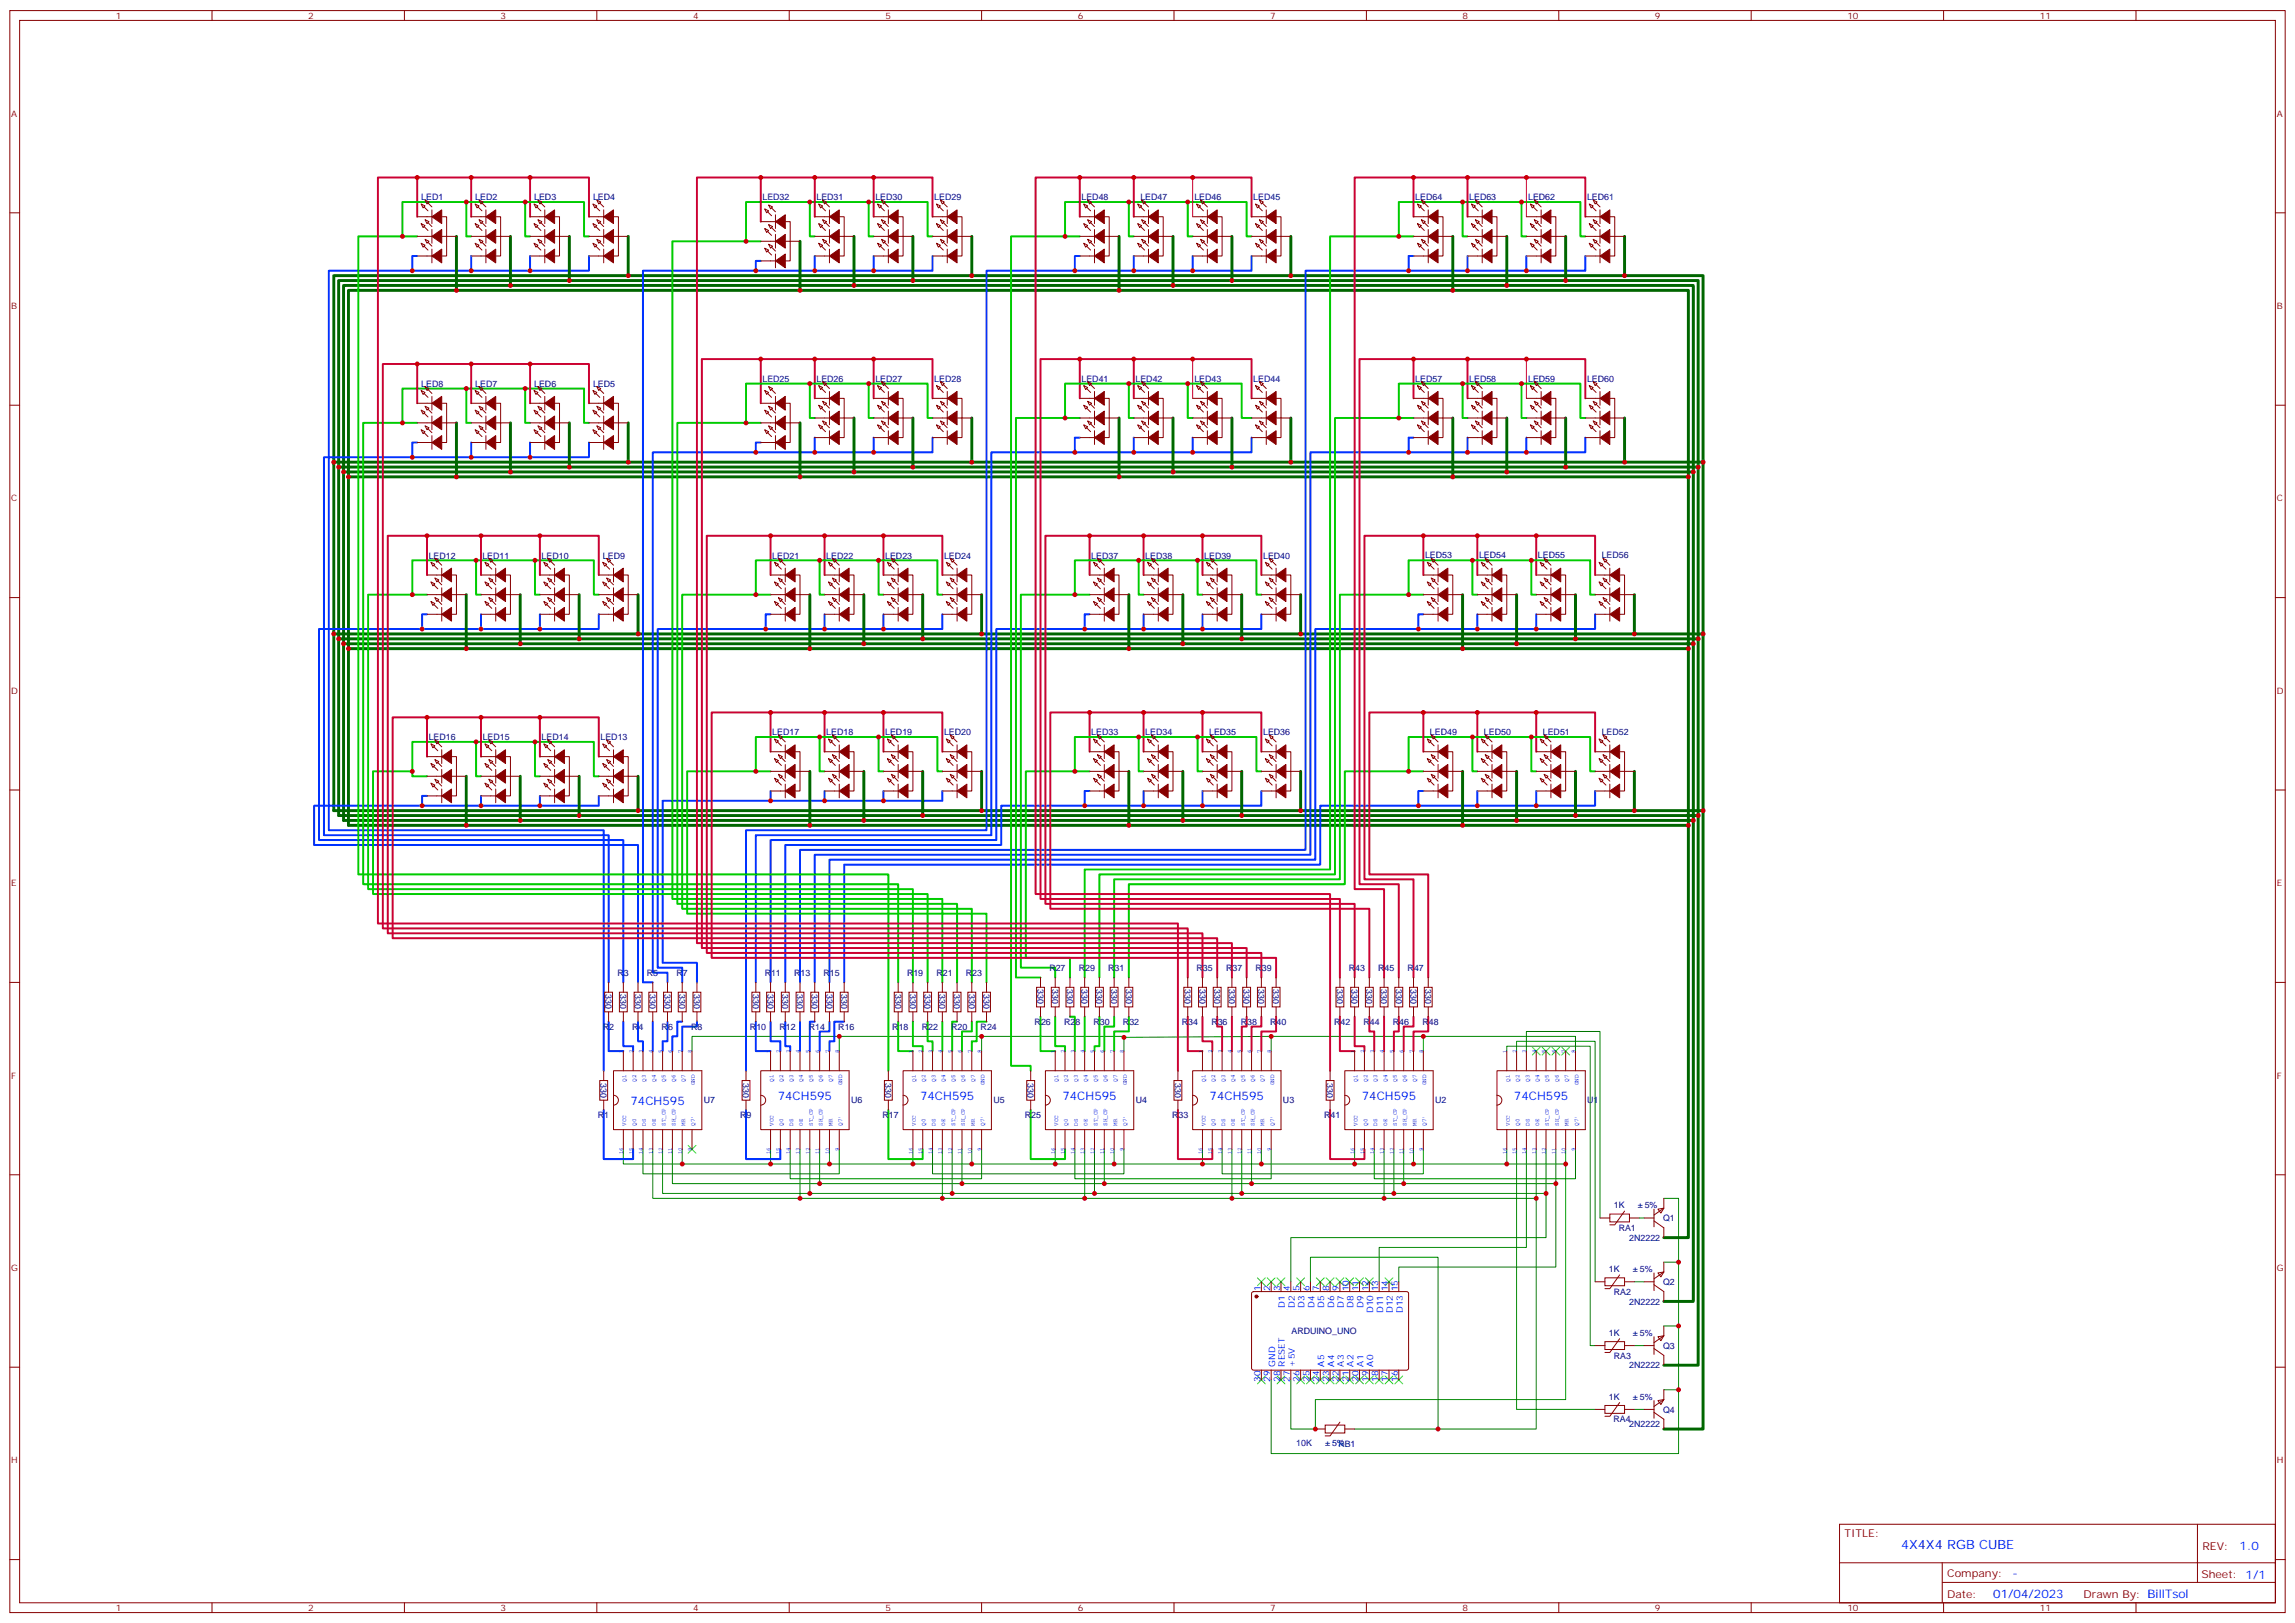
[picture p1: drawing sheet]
<svg xmlns="http://www.w3.org/2000/svg" width="825mm" height="583mm" viewBox="0 0 825 583" stroke-linecap="round" stroke-linejoin="round" font-family="sans-serif">
<defs><g id="words">
<text font-size="4.6" fill="#00f" x="683.2" y="556.8">4X4X4 RGB CUBE</text>
<g font-size="4.2" fill="#00f">
<text x="279.5" y="395.3">74CH595</text>
<text x="330.6" y="395.3">74CH595</text>
<text x="381.8" y="395.3">74CH595</text>
<text x="434.7" y="395.3">74CH595</text>
<text x="489.4" y="395.3">74CH595</text>
<text x="544.1" y="395.3">74CH595</text>
<text x="226.6" y="397">74CH595</text>
<text x="804.9" y="557.1">1.0</text>
<text x="723.3" y="566.6">-</text>
<text x="716.4" y="574.4">01/04/2023</text>
</g>
<g font-size="3.9" fill="#800">
<text x="662.9" y="552.4">TITLE:</text>
<text x="791.5" y="557.1">REV:</text>
<text x="699.8" y="566.6">Company:</text>
<text x="791.1" y="567.2">Sheet: 1/1</text>
<text x="699.8" y="574.3">Date:</text>
<text x="748.8" y="574.3">Drawn By: BillTsol</text>
</g>
<g font-size="3.2" fill="#800">
<text x="41.6" y="6.8">1</text>
<text x="110.8" y="6.8">2</text>
<text x="179.9" y="6.8">3</text>
<text x="249.1" y="6.8">4</text>
<text x="318.2" y="6.8">5</text>
<text x="387.3" y="6.8">6</text>
<text x="456.5" y="6.8">7</text>
<text x="525.6" y="6.8">8</text>
<text x="594.8" y="6.8">9</text>
<text x="663.9" y="6.8">10</text>
<text x="733.1" y="6.8">11</text>
<text x="4.1" y="41.9">A</text>
<text x="818.3" y="41.9">A</text>
<text x="4.1" y="111.1">B</text>
<text x="818.3" y="111.1">B</text>
<text x="4.1" y="180.2">C</text>
<text x="818.3" y="180.2">C</text>
<text x="4.1" y="249.3">D</text>
<text x="818.3" y="249.3">D</text>
<text x="4.1" y="318.5">E</text>
<text x="818.3" y="318.5">E</text>
<text x="4.1" y="387.6">F</text>
<text x="818.3" y="387.6">F</text>
<text x="4.1" y="456.8">G</text>
<text x="818.3" y="456.8">G</text>
<text x="4.1" y="525.9">H</text>
<text x="818.3" y="525.9">H</text>
<text x="41.6" y="579">1</text>
<text x="110.8" y="579">2</text>
<text x="179.9" y="579">3</text>
<text x="249.1" y="579">4</text>
<text x="318.2" y="579">5</text>
<text x="387.3" y="579">6</text>
<text x="456.5" y="579">7</text>
<text x="525.6" y="579">8</text>
<text x="594.8" y="579">9</text>
<text x="663.9" y="579">10</text>
<text x="733.1" y="579">11</text>
</g>
<g font-size="3.2" fill="#000080">
<text x="508.6" y="72">LED64</text>
<text x="528" y="72">LED63</text>
<text x="549.2" y="72">LED62</text>
<text x="570.4" y="72">LED61</text>
<text x="151.4" y="72">LED1</text>
<text x="170.8" y="72">LED2</text>
<text x="192" y="72">LED3</text>
<text x="213.1" y="72">LED4</text>
<text x="274" y="72">LED32</text>
<text x="293.4" y="72">LED31</text>
<text x="314.6" y="72">LED30</text>
<text x="335.8" y="72">LED29</text>
<text x="388.7" y="72">LED48</text>
<text x="409.8" y="72">LED47</text>
<text x="429.2" y="72">LED46</text>
<text x="450.4" y="72">LED45</text>
<text x="274" y="137.3">LED25</text>
<text x="293.4" y="137.3">LED26</text>
<text x="314.6" y="137.3">LED27</text>
<text x="335.8" y="137.3">LED28</text>
<text x="388.7" y="137.3">LED41</text>
<text x="408.1" y="137.3">LED42</text>
<text x="429.2" y="137.3">LED43</text>
<text x="450.4" y="137.3">LED44</text>
<text x="508.6" y="137.2">LED57</text>
<text x="528" y="137.2">LED58</text>
<text x="549.2" y="137.2">LED59</text>
<text x="570.4" y="137.2">LED60</text>
<text x="151.4" y="139">LED8</text>
<text x="170.8" y="139">LED7</text>
<text x="192" y="139">LED6</text>
<text x="213.1" y="139">LED5</text>
<text x="154.1" y="200.8">LED12</text>
<text x="173.4" y="200.8">LED11</text>
<text x="194.6" y="200.8">LED10</text>
<text x="216.7" y="200.8">LED9</text>
<text x="277.6" y="200.8">LED21</text>
<text x="297" y="200.8">LED22</text>
<text x="318.1" y="200.8">LED23</text>
<text x="339.3" y="200.8">LED24</text>
<text x="392.2" y="200.8">LED37</text>
<text x="411.6" y="200.8">LED38</text>
<text x="432.8" y="200.8">LED39</text>
<text x="453.9" y="200.8">LED40</text>
<text x="512.1" y="200.7">LED53</text>
<text x="531.6" y="200.7">LED54</text>
<text x="552.7" y="200.7">LED55</text>
<text x="575.6" y="200.7">LED56</text>
<text x="154.1" y="266">LED16</text>
<text x="173.5" y="266">LED15</text>
<text x="194.6" y="266">LED14</text>
<text x="215.8" y="266">LED13</text>
<text x="277.6" y="264.3">LED17</text>
<text x="297" y="264.3">LED18</text>
<text x="318.1" y="264.3">LED19</text>
<text x="339.3" y="264.3">LED20</text>
<text x="392.2" y="264.3">LED33</text>
<text x="411.6" y="264.3">LED34</text>
<text x="434.5" y="264.3">LED35</text>
<text x="453.9" y="264.3">LED36</text>
<text x="513.9" y="264.2">LED49</text>
<text x="533.3" y="264.2">LED50</text>
<text x="554.5" y="264.2">LED51</text>
<text x="575.6" y="264.3">LED52</text>
<text x="221.9" y="350.7">R3</text>
<text x="232.5" y="350.7">R5</text>
<text x="243.1" y="350.7">R7</text>
<text x="274.8" y="350.7">R11</text>
<text x="285.4" y="350.7">R13</text>
<text x="296" y="350.7">R15</text>
<text x="326" y="350.7">R19</text>
<text x="336.6" y="350.7">R21</text>
<text x="347.1" y="350.7">R23</text>
<text x="377.1" y="348.9">R27</text>
<text x="387.7" y="348.9">R29</text>
<text x="398.3" y="348.9">R31</text>
<text x="430" y="348.9">R35</text>
<text x="440.6" y="348.9">R37</text>
<text x="451.2" y="348.9">R39</text>
<text x="484.7" y="348.9">R43</text>
<text x="495.3" y="348.9">R45</text>
<text x="505.9" y="348.9">R47</text>
<text x="217.6" y="357.4" transform="rotate(90 217.6 357.4)">330</text>
<text x="222.9" y="357.4" transform="rotate(90 222.9 357.4)">330</text>
<text x="228.2" y="357.4" transform="rotate(90 228.2 357.4)">330</text>
<text x="233.5" y="357.4" transform="rotate(90 233.5 357.4)">330</text>
<text x="238.8" y="357.4" transform="rotate(90 238.8 357.4)">330</text>
<text x="244.1" y="357.4" transform="rotate(90 244.1 357.4)">330</text>
<text x="249.4" y="357.4" transform="rotate(90 249.4 357.4)">330</text>
<text x="270.5" y="357.4" transform="rotate(90 270.5 357.4)">330</text>
<text x="275.8" y="357.4" transform="rotate(90 275.8 357.4)">330</text>
<text x="281.1" y="357.4" transform="rotate(90 281.1 357.4)">330</text>
<text x="286.4" y="357.4" transform="rotate(90 286.4 357.4)">330</text>
<text x="291.7" y="357.4" transform="rotate(90 291.7 357.4)">330</text>
<text x="297" y="357.4" transform="rotate(90 297 357.4)">330</text>
<text x="302.3" y="357.4" transform="rotate(90 302.3 357.4)">330</text>
<text x="321.7" y="357.4" transform="rotate(90 321.7 357.4)">330</text>
<text x="327" y="357.4" transform="rotate(90 327 357.4)">330</text>
<text x="332.3" y="357.4" transform="rotate(90 332.3 357.4)">330</text>
<text x="337.5" y="357.4" transform="rotate(90 337.5 357.4)">330</text>
<text x="342.8" y="357.4" transform="rotate(90 342.8 357.4)">330</text>
<text x="348.1" y="357.4" transform="rotate(90 348.1 357.4)">330</text>
<text x="353.4" y="357.4" transform="rotate(90 353.4 357.4)">330</text>
<text x="372.8" y="355.6" transform="rotate(90 372.8 355.6)">330</text>
<text x="378.1" y="355.6" transform="rotate(90 378.1 355.6)">330</text>
<text x="383.4" y="355.6" transform="rotate(90 383.4 355.6)">330</text>
<text x="388.7" y="355.6" transform="rotate(90 388.7 355.6)">330</text>
<text x="394" y="355.6" transform="rotate(90 394 355.6)">330</text>
<text x="399.3" y="355.6" transform="rotate(90 399.3 355.6)">330</text>
<text x="404.6" y="355.6" transform="rotate(90 404.6 355.6)">330</text>
<text x="425.7" y="355.6" transform="rotate(90 425.7 355.6)">330</text>
<text x="431" y="355.6" transform="rotate(90 431 355.6)">330</text>
<text x="436.3" y="355.6" transform="rotate(90 436.3 355.6)">330</text>
<text x="441.6" y="355.6" transform="rotate(90 441.6 355.6)">330</text>
<text x="446.9" y="355.6" transform="rotate(90 446.9 355.6)">330</text>
<text x="452.2" y="355.6" transform="rotate(90 452.2 355.6)">330</text>
<text x="457.5" y="355.6" transform="rotate(90 457.5 355.6)">330</text>
<text x="480.4" y="355.6" transform="rotate(90 480.4 355.6)">330</text>
<text x="485.7" y="355.6" transform="rotate(90 485.7 355.6)">330</text>
<text x="491" y="355.6" transform="rotate(90 491 355.6)">330</text>
<text x="496.3" y="355.6" transform="rotate(90 496.3 355.6)">330</text>
<text x="501.6" y="355.6" transform="rotate(90 501.6 355.6)">330</text>
<text x="506.9" y="355.6" transform="rotate(90 506.9 355.6)">330</text>
<text x="512.2" y="355.6" transform="rotate(90 512.2 355.6)">330</text>
<text x="216.6" y="370.1">R2</text>
<text x="227.2" y="370.1">R4</text>
<text x="237.8" y="370.1">R6</text>
<text x="248.4" y="370.1">R8</text>
<text x="269.5" y="370.1">R10</text>
<text x="280.1" y="370.1">R12</text>
<text x="290.7" y="370.1">R14</text>
<text x="301.3" y="370.1">R16</text>
<text x="320.7" y="370.1">R18</text>
<text x="331.3" y="370.1">R22</text>
<text x="341.9" y="370.1">R20</text>
<text x="352.4" y="370.1">R24</text>
<text x="371.8" y="368.3">R26</text>
<text x="382.4" y="368.3">R28</text>
<text x="393" y="368.3">R30</text>
<text x="403.6" y="368.3">R32</text>
<text x="424.8" y="368.3">R34</text>
<text x="435.3" y="368.3">R36</text>
<text x="445.9" y="368.3">R38</text>
<text x="456.5" y="368.3">R40</text>
<text x="479.4" y="368.3">R42</text>
<text x="490" y="368.3">R44</text>
<text x="500.6" y="368.3">R46</text>
<text x="511.2" y="368.3">R48</text>
<text x="215.8" y="389.1" transform="rotate(90 215.8 389.1)">330</text>
<text x="267" y="389.1" transform="rotate(90 267 389.1)">330</text>
<text x="318.1" y="389.1" transform="rotate(90 318.1 389.1)">330</text>
<text x="369.3" y="389.1" transform="rotate(90 369.3 389.1)">330</text>
<text x="422.2" y="389.1" transform="rotate(90 422.2 389.1)">330</text>
<text x="476.9" y="389.1" transform="rotate(90 476.9 389.1)">330</text>
<text x="214.9" y="401.8">R1</text>
<text x="252.9" y="396.5">U7</text>
<text x="266" y="401.8">R9</text>
<text x="305.9" y="396.5">U6</text>
<text x="317.2" y="401.8">R17</text>
<text x="357" y="396.5">U5</text>
<text x="368.3" y="401.8">R25</text>
<text x="408.2" y="396.5">U4</text>
<text x="421.2" y="401.8">R33</text>
<text x="461.1" y="396.5">U3</text>
<text x="475.9" y="401.8">R41</text>
<text x="515.8" y="396.5">U2</text>
<text x="570.4" y="396.5">U1</text>
<text x="580" y="434.2">1K</text>
<text x="591.1" y="434.2">5%</text>
<text x="581.7" y="442.4">RA1</text>
<text x="597.7" y="438.9">Q1</text>
<text x="585.5" y="445.9">2N2222</text>
<text x="578.2" y="457.1">1K</text>
<text x="589.3" y="457.1">5%</text>
<text x="597.7" y="461.8">Q2</text>
<text x="580" y="465.3">RA2</text>
<text x="585.5" y="468.9">2N2222</text>
<text x="464.1" y="479.4">ARDUINO_UNO</text>
<text x="578.2" y="480.1">1K</text>
<text x="589.3" y="480.1">5%</text>
<text x="597.7" y="484.7">Q3</text>
<text x="580" y="488.2">RA3</text>
<text x="585.5" y="491.8">2N2222</text>
<text x="578.2" y="503">1K</text>
<text x="589.3" y="503">5%</text>
<text x="597.7" y="507.7">Q4</text>
<text x="579.9" y="511.2">RA4</text>
<text x="585.5" y="513">2N2222</text>
<text x="465.8" y="519.6">10K</text>
<text x="478.7" y="519.6">5%</text>
<text x="481" y="520">RB1</text>
</g>
<g font-size="3.2" fill="#00f">
<text x="453" y="464" transform="rotate(-90 453 464)">1</text>
<text x="456.5" y="464" transform="rotate(-90 456.5 464)">2</text>
<text x="460" y="464" transform="rotate(-90 460 464)">3</text>
<text x="463.5" y="464" transform="rotate(-90 463.5 464)">4</text>
<text x="467.1" y="464" transform="rotate(-90 467.1 464)">5</text>
<text x="470.6" y="464" transform="rotate(-90 470.6 464)">6</text>
<text x="474.1" y="464" transform="rotate(-90 474.1 464)">7</text>
<text x="477.7" y="464" transform="rotate(-90 477.7 464)">8</text>
<text x="481.2" y="464" transform="rotate(-90 481.2 464)">9</text>
<text x="484.7" y="464" transform="rotate(-90 484.7 464)">10</text>
<text x="488.2" y="464" transform="rotate(-90 488.2 464)">11</text>
<text x="491.8" y="464" transform="rotate(-90 491.8 464)">12</text>
<text x="495.3" y="464" transform="rotate(-90 495.3 464)">13</text>
<text x="498.8" y="464" transform="rotate(-90 498.8 464)">14</text>
<text x="502.4" y="464" transform="rotate(-90 502.4 464)">15</text>
<text x="461.8" y="469.9" transform="rotate(-90 461.8 469.9)">D1</text>
<text x="465.3" y="469.9" transform="rotate(-90 465.3 469.9)">D2</text>
<text x="468.8" y="469.9" transform="rotate(-90 468.8 469.9)">D3</text>
<text x="472.4" y="469.9" transform="rotate(-90 472.4 469.9)">D4</text>
<text x="475.9" y="469.9" transform="rotate(-90 475.9 469.9)">D5</text>
<text x="479.4" y="469.9" transform="rotate(-90 479.4 469.9)">D6</text>
<text x="483" y="469.9" transform="rotate(-90 483 469.9)">D7</text>
<text x="486.5" y="469.9" transform="rotate(-90 486.5 469.9)">D8</text>
<text x="490" y="469.9" transform="rotate(-90 490 469.9)">D9</text>
<text x="493.5" y="472" transform="rotate(-90 493.5 472)">D10</text>
<text x="497.1" y="472" transform="rotate(-90 497.1 472)">D11</text>
<text x="500.6" y="472" transform="rotate(-90 500.6 472)">D12</text>
<text x="504.1" y="472" transform="rotate(-90 504.1 472)">D13</text>
<text x="458.3" y="491.1" transform="rotate(-90 458.3 491.1)">GND</text>
<text x="461.8" y="491.1" transform="rotate(-90 461.8 491.1)">RESET</text>
<text x="465.3" y="491.1" transform="rotate(-90 465.3 491.1)">+5V</text>
<text x="475.9" y="491.1" transform="rotate(-90 475.9 491.1)">A5</text>
<text x="479.4" y="491.1" transform="rotate(-90 479.4 491.1)">A4</text>
<text x="483" y="491.1" transform="rotate(-90 483 491.1)">A3</text>
<text x="486.5" y="491.1" transform="rotate(-90 486.5 491.1)">A2</text>
<text x="490" y="491.1" transform="rotate(-90 490 491.1)">A1</text>
<text x="493.5" y="491.1" transform="rotate(-90 493.5 491.1)">A0</text>
<text x="453" y="496.6" transform="rotate(-90 453 496.6)">30</text>
<text x="456.5" y="496.6" transform="rotate(-90 456.5 496.6)">29</text>
<text x="460" y="496.6" transform="rotate(-90 460 496.6)">28</text>
<text x="463.5" y="496.6" transform="rotate(-90 463.5 496.6)">27</text>
<text x="467.1" y="496.6" transform="rotate(-90 467.1 496.6)">26</text>
<text x="470.6" y="496.6" transform="rotate(-90 470.6 496.6)">25</text>
<text x="474.1" y="496.6" transform="rotate(-90 474.1 496.6)">24</text>
<text x="477.7" y="496.6" transform="rotate(-90 477.7 496.6)">23</text>
<text x="481.2" y="496.6" transform="rotate(-90 481.2 496.6)">22</text>
<text x="484.7" y="496.6" transform="rotate(-90 484.7 496.6)">21</text>
<text x="488.2" y="496.6" transform="rotate(-90 488.2 496.6)">20</text>
<text x="491.8" y="496.6" transform="rotate(-90 491.8 496.6)">19</text>
<text x="495.3" y="496.6" transform="rotate(-90 495.3 496.6)">18</text>
<text x="498.8" y="496.6" transform="rotate(-90 498.8 496.6)">17</text>
<text x="502.4" y="496.6" transform="rotate(-90 502.4 496.6)">16</text>
</g>
<g font-size="2.1" fill="#00f">
<text x="224" y="378.5" transform="rotate(-90 224 378.5)">1</text>
<text x="227.5" y="378.5" transform="rotate(-90 227.5 378.5)">2</text>
<text x="231" y="378.5" transform="rotate(-90 231 378.5)">3</text>
<text x="234.6" y="378.5" transform="rotate(-90 234.6 378.5)">4</text>
<text x="238.1" y="378.5" transform="rotate(-90 238.1 378.5)">5</text>
<text x="241.6" y="378.5" transform="rotate(-90 241.6 378.5)">6</text>
<text x="245.1" y="378.5" transform="rotate(-90 245.1 378.5)">7</text>
<text x="248.7" y="378.5" transform="rotate(-90 248.7 378.5)">8</text>
<text x="276.9" y="378.5" transform="rotate(-90 276.9 378.5)">1</text>
<text x="280.4" y="378.5" transform="rotate(-90 280.4 378.5)">2</text>
<text x="284" y="378.5" transform="rotate(-90 284 378.5)">3</text>
<text x="287.5" y="378.5" transform="rotate(-90 287.5 378.5)">4</text>
<text x="291" y="378.5" transform="rotate(-90 291 378.5)">5</text>
<text x="294.5" y="378.5" transform="rotate(-90 294.5 378.5)">6</text>
<text x="298.1" y="378.5" transform="rotate(-90 298.1 378.5)">7</text>
<text x="301.6" y="378.5" transform="rotate(-90 301.6 378.5)">8</text>
<text x="328" y="378.5" transform="rotate(-90 328 378.5)">1</text>
<text x="331.6" y="378.5" transform="rotate(-90 331.6 378.5)">2</text>
<text x="335.1" y="378.5" transform="rotate(-90 335.1 378.5)">3</text>
<text x="338.6" y="378.5" transform="rotate(-90 338.6 378.5)">4</text>
<text x="342.2" y="378.5" transform="rotate(-90 342.2 378.5)">5</text>
<text x="345.7" y="378.5" transform="rotate(-90 345.7 378.5)">6</text>
<text x="349.2" y="378.5" transform="rotate(-90 349.2 378.5)">7</text>
<text x="352.7" y="378.5" transform="rotate(-90 352.7 378.5)">8</text>
<text x="379.2" y="378.5" transform="rotate(-90 379.2 378.5)">1</text>
<text x="382.7" y="378.5" transform="rotate(-90 382.7 378.5)">2</text>
<text x="386.3" y="378.5" transform="rotate(-90 386.3 378.5)">3</text>
<text x="389.8" y="378.5" transform="rotate(-90 389.8 378.5)">4</text>
<text x="393.3" y="378.5" transform="rotate(-90 393.3 378.5)">5</text>
<text x="396.8" y="378.5" transform="rotate(-90 396.8 378.5)">6</text>
<text x="400.4" y="378.5" transform="rotate(-90 400.4 378.5)">7</text>
<text x="403.9" y="378.5" transform="rotate(-90 403.9 378.5)">8</text>
<text x="432.1" y="378.5" transform="rotate(-90 432.1 378.5)">1</text>
<text x="435.6" y="378.5" transform="rotate(-90 435.6 378.5)">2</text>
<text x="439.2" y="378.5" transform="rotate(-90 439.2 378.5)">3</text>
<text x="442.7" y="378.5" transform="rotate(-90 442.7 378.5)">4</text>
<text x="446.2" y="378.5" transform="rotate(-90 446.2 378.5)">5</text>
<text x="449.8" y="378.5" transform="rotate(-90 449.8 378.5)">6</text>
<text x="453.3" y="378.5" transform="rotate(-90 453.3 378.5)">7</text>
<text x="456.8" y="378.5" transform="rotate(-90 456.8 378.5)">8</text>
<text x="486.8" y="378.5" transform="rotate(-90 486.8 378.5)">1</text>
<text x="490.3" y="378.5" transform="rotate(-90 490.3 378.5)">2</text>
<text x="493.9" y="378.5" transform="rotate(-90 493.9 378.5)">3</text>
<text x="497.4" y="378.5" transform="rotate(-90 497.4 378.5)">4</text>
<text x="500.9" y="378.5" transform="rotate(-90 500.9 378.5)">5</text>
<text x="504.4" y="378.5" transform="rotate(-90 504.4 378.5)">6</text>
<text x="508" y="378.5" transform="rotate(-90 508 378.5)">7</text>
<text x="511.5" y="378.5" transform="rotate(-90 511.5 378.5)">8</text>
<text x="541.5" y="378.5" transform="rotate(-90 541.5 378.5)">1</text>
<text x="545" y="378.5" transform="rotate(-90 545 378.5)">2</text>
<text x="548.5" y="378.5" transform="rotate(-90 548.5 378.5)">3</text>
<text x="552.1" y="378.5" transform="rotate(-90 552.1 378.5)">4</text>
<text x="555.6" y="378.5" transform="rotate(-90 555.6 378.5)">5</text>
<text x="559.1" y="378.5" transform="rotate(-90 559.1 378.5)">6</text>
<text x="562.6" y="378.5" transform="rotate(-90 562.6 378.5)">7</text>
<text x="566.2" y="378.5" transform="rotate(-90 566.2 378.5)">8</text>
<text x="225.1" y="388.8" transform="rotate(-90 225.1 388.8)">Q1</text>
<text x="228.6" y="388.8" transform="rotate(-90 228.6 388.8)">Q2</text>
<text x="232.1" y="388.8" transform="rotate(-90 232.1 388.8)">Q3</text>
<text x="235.7" y="388.8" transform="rotate(-90 235.7 388.8)">Q4</text>
<text x="239.2" y="388.8" transform="rotate(-90 239.2 388.8)">Q5</text>
<text x="242.7" y="388.8" transform="rotate(-90 242.7 388.8)">Q6</text>
<text x="246.2" y="388.8" transform="rotate(-90 246.2 388.8)">Q7</text>
<text x="278" y="388.8" transform="rotate(-90 278 388.8)">Q1</text>
<text x="281.5" y="388.8" transform="rotate(-90 281.5 388.8)">Q2</text>
<text x="285" y="388.8" transform="rotate(-90 285 388.8)">Q3</text>
<text x="288.6" y="388.8" transform="rotate(-90 288.6 388.8)">Q4</text>
<text x="292.1" y="388.8" transform="rotate(-90 292.1 388.8)">Q5</text>
<text x="295.6" y="388.8" transform="rotate(-90 295.6 388.8)">Q6</text>
<text x="299.2" y="388.8" transform="rotate(-90 299.2 388.8)">Q7</text>
<text x="329.1" y="388.8" transform="rotate(-90 329.1 388.8)">Q1</text>
<text x="332.7" y="388.8" transform="rotate(-90 332.7 388.8)">Q2</text>
<text x="336.2" y="388.8" transform="rotate(-90 336.2 388.8)">Q3</text>
<text x="339.7" y="388.8" transform="rotate(-90 339.7 388.8)">Q4</text>
<text x="343.3" y="388.8" transform="rotate(-90 343.3 388.8)">Q5</text>
<text x="346.8" y="388.8" transform="rotate(-90 346.8 388.8)">Q6</text>
<text x="350.3" y="388.8" transform="rotate(-90 350.3 388.8)">Q7</text>
<text x="380.3" y="388.8" transform="rotate(-90 380.3 388.8)">Q1</text>
<text x="383.8" y="388.8" transform="rotate(-90 383.8 388.8)">Q2</text>
<text x="387.3" y="388.8" transform="rotate(-90 387.3 388.8)">Q3</text>
<text x="390.9" y="388.8" transform="rotate(-90 390.9 388.8)">Q4</text>
<text x="394.4" y="388.8" transform="rotate(-90 394.4 388.8)">Q5</text>
<text x="397.9" y="388.8" transform="rotate(-90 397.9 388.8)">Q6</text>
<text x="401.5" y="388.8" transform="rotate(-90 401.5 388.8)">Q7</text>
<text x="433.2" y="388.8" transform="rotate(-90 433.2 388.8)">Q1</text>
<text x="436.7" y="388.8" transform="rotate(-90 436.7 388.8)">Q2</text>
<text x="440.3" y="388.8" transform="rotate(-90 440.3 388.8)">Q3</text>
<text x="443.8" y="388.8" transform="rotate(-90 443.8 388.8)">Q4</text>
<text x="447.3" y="388.8" transform="rotate(-90 447.3 388.8)">Q5</text>
<text x="450.8" y="388.8" transform="rotate(-90 450.8 388.8)">Q6</text>
<text x="454.4" y="388.8" transform="rotate(-90 454.4 388.8)">Q7</text>
<text x="487.9" y="388.8" transform="rotate(-90 487.9 388.8)">Q1</text>
<text x="491.4" y="388.8" transform="rotate(-90 491.4 388.8)">Q2</text>
<text x="494.9" y="388.8" transform="rotate(-90 494.9 388.8)">Q3</text>
<text x="498.5" y="388.8" transform="rotate(-90 498.5 388.8)">Q4</text>
<text x="502" y="388.8" transform="rotate(-90 502 388.8)">Q5</text>
<text x="505.5" y="388.8" transform="rotate(-90 505.5 388.8)">Q6</text>
<text x="509.1" y="388.8" transform="rotate(-90 509.1 388.8)">Q7</text>
<text x="542.6" y="388.8" transform="rotate(-90 542.6 388.8)">Q1</text>
<text x="546.1" y="388.8" transform="rotate(-90 546.1 388.8)">Q2</text>
<text x="549.6" y="388.8" transform="rotate(-90 549.6 388.8)">Q3</text>
<text x="553.2" y="388.8" transform="rotate(-90 553.2 388.8)">Q4</text>
<text x="556.7" y="388.8" transform="rotate(-90 556.7 388.8)">Q5</text>
<text x="560.2" y="388.8" transform="rotate(-90 560.2 388.8)">Q6</text>
<text x="563.7" y="388.8" transform="rotate(-90 563.7 388.8)">Q7</text>
<text x="249.8" y="390" transform="rotate(-90 249.8 390)">GND</text>
<text x="302.7" y="390" transform="rotate(-90 302.7 390)">GND</text>
<text x="353.8" y="390" transform="rotate(-90 353.8 390)">GND</text>
<text x="405" y="390" transform="rotate(-90 405 390)">GND</text>
<text x="457.9" y="390" transform="rotate(-90 457.9 390)">GND</text>
<text x="512.6" y="390" transform="rotate(-90 512.6 390)">GND</text>
<text x="567.3" y="390" transform="rotate(-90 567.3 390)">GND</text>
<text x="225.1" y="404.6" transform="rotate(-90 225.1 404.6)">VCC</text>
<text x="228.6" y="404.6" transform="rotate(-90 228.6 404.6)">Q0</text>
<text x="232.1" y="404.6" transform="rotate(-90 232.1 404.6)">DS</text>
<text x="235.7" y="404.6" transform="rotate(-90 235.7 404.6)">OE</text>
<text x="239.2" y="404.6" transform="rotate(-90 239.2 404.6)">ST_CP</text>
<text x="242.7" y="404.6" transform="rotate(-90 242.7 404.6)">SH_CP</text>
<text x="246.2" y="404.6" transform="rotate(-90 246.2 404.6)">MR</text>
<text x="249.8" y="404.6" transform="rotate(-90 249.8 404.6)">Q7'</text>
<text x="278" y="404.6" transform="rotate(-90 278 404.6)">VCC</text>
<text x="281.5" y="404.6" transform="rotate(-90 281.5 404.6)">Q0</text>
<text x="285" y="404.6" transform="rotate(-90 285 404.6)">DS</text>
<text x="288.6" y="404.6" transform="rotate(-90 288.6 404.6)">OE</text>
<text x="292.1" y="404.6" transform="rotate(-90 292.1 404.6)">ST_CP</text>
<text x="295.6" y="404.6" transform="rotate(-90 295.6 404.6)">SH_CP</text>
<text x="299.2" y="404.6" transform="rotate(-90 299.2 404.6)">MR</text>
<text x="302.7" y="404.6" transform="rotate(-90 302.7 404.6)">Q7'</text>
<text x="329.1" y="404.6" transform="rotate(-90 329.1 404.6)">VCC</text>
<text x="332.7" y="404.6" transform="rotate(-90 332.7 404.6)">Q0</text>
<text x="336.2" y="404.6" transform="rotate(-90 336.2 404.6)">DS</text>
<text x="339.7" y="404.6" transform="rotate(-90 339.7 404.6)">OE</text>
<text x="343.3" y="404.6" transform="rotate(-90 343.3 404.6)">ST_CP</text>
<text x="346.8" y="404.6" transform="rotate(-90 346.8 404.6)">SH_CP</text>
<text x="350.3" y="404.6" transform="rotate(-90 350.3 404.6)">MR</text>
<text x="353.8" y="404.6" transform="rotate(-90 353.8 404.6)">Q7'</text>
<text x="380.3" y="404.6" transform="rotate(-90 380.3 404.6)">VCC</text>
<text x="383.8" y="404.6" transform="rotate(-90 383.8 404.6)">Q0</text>
<text x="387.3" y="404.6" transform="rotate(-90 387.3 404.6)">DS</text>
<text x="390.9" y="404.6" transform="rotate(-90 390.9 404.6)">OE</text>
<text x="394.4" y="404.6" transform="rotate(-90 394.4 404.6)">ST_CP</text>
<text x="397.9" y="404.6" transform="rotate(-90 397.9 404.6)">SH_CP</text>
<text x="401.5" y="404.6" transform="rotate(-90 401.5 404.6)">MR</text>
<text x="405" y="404.6" transform="rotate(-90 405 404.6)">Q7'</text>
<text x="433.2" y="404.6" transform="rotate(-90 433.2 404.6)">VCC</text>
<text x="436.7" y="404.6" transform="rotate(-90 436.7 404.6)">Q0</text>
<text x="440.3" y="404.6" transform="rotate(-90 440.3 404.6)">DS</text>
<text x="443.8" y="404.6" transform="rotate(-90 443.8 404.6)">OE</text>
<text x="447.3" y="404.6" transform="rotate(-90 447.3 404.6)">ST_CP</text>
<text x="450.8" y="404.6" transform="rotate(-90 450.8 404.6)">SH_CP</text>
<text x="454.4" y="404.6" transform="rotate(-90 454.4 404.6)">MR</text>
<text x="457.9" y="404.6" transform="rotate(-90 457.9 404.6)">Q7'</text>
<text x="487.9" y="404.6" transform="rotate(-90 487.9 404.6)">VCC</text>
<text x="491.4" y="404.6" transform="rotate(-90 491.4 404.6)">Q0</text>
<text x="494.9" y="404.6" transform="rotate(-90 494.9 404.6)">DS</text>
<text x="498.5" y="404.6" transform="rotate(-90 498.5 404.6)">OE</text>
<text x="502" y="404.6" transform="rotate(-90 502 404.6)">ST_CP</text>
<text x="505.5" y="404.6" transform="rotate(-90 505.5 404.6)">SH_CP</text>
<text x="509.1" y="404.6" transform="rotate(-90 509.1 404.6)">MR</text>
<text x="512.6" y="404.6" transform="rotate(-90 512.6 404.6)">Q7'</text>
<text x="542.6" y="404.6" transform="rotate(-90 542.6 404.6)">VCC</text>
<text x="546.1" y="404.6" transform="rotate(-90 546.1 404.6)">Q0</text>
<text x="549.6" y="404.6" transform="rotate(-90 549.6 404.6)">DS</text>
<text x="553.2" y="404.6" transform="rotate(-90 553.2 404.6)">OE</text>
<text x="556.7" y="404.6" transform="rotate(-90 556.7 404.6)">ST_CP</text>
<text x="560.2" y="404.6" transform="rotate(-90 560.2 404.6)">SH_CP</text>
<text x="563.7" y="404.6" transform="rotate(-90 563.7 404.6)">MR</text>
<text x="567.3" y="404.6" transform="rotate(-90 567.3 404.6)">Q7'</text>
<text x="248.7" y="413.6" transform="rotate(-90 248.7 413.6)">9</text>
<text x="301.6" y="413.6" transform="rotate(-90 301.6 413.6)">9</text>
<text x="352.7" y="413.6" transform="rotate(-90 352.7 413.6)">9</text>
<text x="403.9" y="413.6" transform="rotate(-90 403.9 413.6)">9</text>
<text x="456.8" y="413.6" transform="rotate(-90 456.8 413.6)">9</text>
<text x="511.5" y="413.6" transform="rotate(-90 511.5 413.6)">9</text>
<text x="566.2" y="413.6" transform="rotate(-90 566.2 413.6)">9</text>
<text x="224" y="414.9" transform="rotate(-90 224 414.9)">16</text>
<text x="227.5" y="414.9" transform="rotate(-90 227.5 414.9)">15</text>
<text x="231" y="414.9" transform="rotate(-90 231 414.9)">14</text>
<text x="234.6" y="414.9" transform="rotate(-90 234.6 414.9)">13</text>
<text x="238.1" y="414.9" transform="rotate(-90 238.1 414.9)">12</text>
<text x="241.6" y="414.9" transform="rotate(-90 241.6 414.9)">11</text>
<text x="245.1" y="414.9" transform="rotate(-90 245.1 414.9)">10</text>
<text x="276.9" y="414.9" transform="rotate(-90 276.9 414.9)">16</text>
<text x="280.4" y="414.9" transform="rotate(-90 280.4 414.9)">15</text>
<text x="284" y="414.9" transform="rotate(-90 284 414.9)">14</text>
<text x="287.5" y="414.9" transform="rotate(-90 287.5 414.9)">13</text>
<text x="291" y="414.9" transform="rotate(-90 291 414.9)">12</text>
<text x="294.5" y="414.9" transform="rotate(-90 294.5 414.9)">11</text>
<text x="298.1" y="414.9" transform="rotate(-90 298.1 414.9)">10</text>
<text x="328" y="414.9" transform="rotate(-90 328 414.9)">16</text>
<text x="331.6" y="414.9" transform="rotate(-90 331.6 414.9)">15</text>
<text x="335.1" y="414.9" transform="rotate(-90 335.1 414.9)">14</text>
<text x="338.6" y="414.9" transform="rotate(-90 338.6 414.9)">13</text>
<text x="342.2" y="414.9" transform="rotate(-90 342.2 414.9)">12</text>
<text x="345.7" y="414.9" transform="rotate(-90 345.7 414.9)">11</text>
<text x="349.2" y="414.9" transform="rotate(-90 349.2 414.9)">10</text>
<text x="379.2" y="414.9" transform="rotate(-90 379.2 414.9)">16</text>
<text x="382.7" y="414.9" transform="rotate(-90 382.7 414.9)">15</text>
<text x="386.3" y="414.9" transform="rotate(-90 386.3 414.9)">14</text>
<text x="389.8" y="414.9" transform="rotate(-90 389.8 414.9)">13</text>
<text x="393.3" y="414.9" transform="rotate(-90 393.3 414.9)">12</text>
<text x="396.8" y="414.9" transform="rotate(-90 396.8 414.9)">11</text>
<text x="400.4" y="414.9" transform="rotate(-90 400.4 414.9)">10</text>
<text x="432.1" y="414.9" transform="rotate(-90 432.1 414.9)">16</text>
<text x="435.6" y="414.9" transform="rotate(-90 435.6 414.9)">15</text>
<text x="439.2" y="414.9" transform="rotate(-90 439.2 414.9)">14</text>
<text x="442.7" y="414.9" transform="rotate(-90 442.7 414.9)">13</text>
<text x="446.2" y="414.9" transform="rotate(-90 446.2 414.9)">12</text>
<text x="449.8" y="414.9" transform="rotate(-90 449.8 414.9)">11</text>
<text x="453.3" y="414.9" transform="rotate(-90 453.3 414.9)">10</text>
<text x="486.8" y="414.9" transform="rotate(-90 486.8 414.9)">16</text>
<text x="490.3" y="414.9" transform="rotate(-90 490.3 414.9)">15</text>
<text x="493.9" y="414.9" transform="rotate(-90 493.9 414.9)">14</text>
<text x="497.4" y="414.9" transform="rotate(-90 497.4 414.9)">13</text>
<text x="500.9" y="414.9" transform="rotate(-90 500.9 414.9)">12</text>
<text x="504.4" y="414.9" transform="rotate(-90 504.4 414.9)">11</text>
<text x="508" y="414.9" transform="rotate(-90 508 414.9)">10</text>
<text x="541.5" y="414.9" transform="rotate(-90 541.5 414.9)">16</text>
<text x="545" y="414.9" transform="rotate(-90 545 414.9)">15</text>
<text x="548.5" y="414.9" transform="rotate(-90 548.5 414.9)">14</text>
<text x="552.1" y="414.9" transform="rotate(-90 552.1 414.9)">13</text>
<text x="555.6" y="414.9" transform="rotate(-90 555.6 414.9)">12</text>
<text x="559.1" y="414.9" transform="rotate(-90 559.1 414.9)">11</text>
<text x="562.6" y="414.9" transform="rotate(-90 562.6 414.9)">10</text>
</g>
</g></defs>
<g fill="none" stroke="#008700" stroke-width=".36">
<path d="M248.7 377.8v-5.3h52.9v5.3M301.6 372.5h51.2v5.3M352.8 372.5h51.1v5.3M403.9 372.8l52.9-.3v5.3M456.8 372.5h54.7v5.3M511.5 372.5h54.7v5.3M541.5 377.8v-1.8h30v107.6h1.8M545 377.8v-3.6h28.3v86.5M548.6 377.8v-7.1h26.4v67M224 413v5.3h21.2v-5.3M231.1 413v8.9h70.5v-8.9M234.6 413v17.7h52.9v-17.7"/>
<path d="M238.1 413v15.9h52.9v-15.9M241.7 413v12.4h52.9v-12.4M276.9 413v5.3h-31.7M284 413v10.6h68.8v-10.6M298.1 413v5.3h-21.2M328.1 413v5.3h-30M335.1 413v8.9h68.8v-8.9M338.7 413v17.7h-51.2M342.2 413v15.9h-51.2M345.7 413v12.4h-51.1M349.2 413v5.3h-21.1M379.2 413v5.3h-30"/>
<path d="M386.3 413v10.6h70.5v-10.6M389.8 413v17.7h-51.1M393.3 413v15.9h-51.1M396.9 413v12.4h-51.2M400.4 413v5.3h-21.2M432.2 413v5.3h-31.8M439.2 413v8.9h72.3v-8.9M442.7 413v17.7h-52.9M446.3 413v15.9h-53M449.8 413v12.4h-52.9M453.3 413v5.3h-21.1M486.8 413v5.3h-33.5"/>
<path d="M493.9 413v10.6h72.3v-10.6M497.4 413v17.7h-54.7M500.9 413v15.9h-54.6M504.5 413v12.4h-54.7M508 413v5.3h-21.2M541.5 413v5.3h-33.5M545 413v93.5h28.3M548.6 413v35.3h-52.9v12.4M552.1 413v17.7h-54.7M555.6 413v15.9h-54.7M559.2 413v12.4h-54.7M562.7 413v5.3h-21.2"/>
<path d="M562.7 418.3v84.7h-90v10.6h-8.8v-17.7M552.1 430.7v82.9h-35.3M555.6 428.9v15.9h-91.7v15.9M559.2 425.4v30h-56.5v5.3M589.1 437.7h1.8M598 430.7h5.2v91.7h-146.4v-26.5M598 453.6h5.2M471 460.7v-8.9h45.8v61.8h-30M587.4 460.7h3.5M598 476.5h5.2M587.4 483.6h3.5M598 499.5h5.2"/>
<path d="M587.4 506.5h3.5"/>
</g>
<g fill="none" stroke="#3c3" stroke-width=".36">
<path d="M550.7 376.3l2.8 2.9M553.5 376.3l-2.8 2.9M554.2 376.3l2.8 2.9M557 376.3l-2.8 2.9M557.7 376.3l2.9 2.9M560.6 376.3l-2.9 2.9M561.3 376.3l2.8 2.9M564.1 376.3l-2.8 2.9M247.3 411.6l2.8 2.8M250.1 411.6l-2.8 2.8M451.9 459.2l2.8 2.9M454.7 459.2l-2.8 2.9"/>
<path d="M455.4 459.2l2.9 2.9M458.3 459.2l-2.9 2.9M459 459.2l2.8 2.9M461.8 459.2l-2.8 2.9M466 459.2l2.8 2.9M468.8 459.2l-2.8 2.9M473.1 459.2l2.8 2.9M475.9 459.2l-2.8 2.9M476.6 459.2l2.8 2.9M479.4 459.2l-2.8 2.9M480.1 459.2l2.9 2.9M483 459.2l-2.9 2.9"/>
<path d="M483.7 459.2l2.8 2.9M486.5 459.2l-2.8 2.9M487.2 459.2l2.8 2.9M490 459.2l-2.8 2.9M490.7 459.2l2.8 2.9M493.5 459.2l-2.8 2.9M497.8 459.2l2.8 2.9M500.6 459.2l-2.8 2.9M451.9 494.5l2.8 2.8M454.7 494.5l-2.8 2.8M459 494.5l2.8 2.8M461.8 494.5l-2.8 2.8"/>
<path d="M466 494.5l2.8 2.8M468.8 494.5l-2.8 2.8M469.5 494.5l2.9 2.8M472.4 494.5l-2.9 2.8M473.1 494.5l2.8 2.8M475.9 494.5l-2.8 2.8M476.6 494.5l2.8 2.8M479.4 494.5l-2.8 2.8M480.1 494.5l2.9 2.8M483 494.5l-2.9 2.8M483.7 494.5l2.8 2.8M486.5 494.5l-2.8 2.8"/>
<path d="M487.2 494.5l2.8 2.8M490 494.5l-2.8 2.8M490.7 494.5l2.8 2.8M493.5 494.5l-2.8 2.8M494.2 494.5l2.9 2.8M497.1 494.5l-2.9 2.8M497.8 494.5l2.8 2.8M500.6 494.5l-2.8 2.8M501.3 494.5l2.8 2.8M504.1 494.5l-2.8 2.8"/>
</g>
<g fill="none" stroke="#03f" stroke-width=".71">
<path d="M148.2 97.3h-30v201.1h98.8v86.4M149.9 92h-1.7v5.3h63.5v-5.3M169.3 92v5.3M190.5 92v5.3M271.6 97.3h-40.5v255.8h3.5M292.8 92v5.3M314 92v5.3M335.1 92v5.3h-63.5v-3.5h1.8M386.3 97.3h-31.8v201.1h-86.4v86.4M388.1 92h-1.8v5.3h63.5v-5.3M407.5 92v5.3M428.6 92v5.3"/>
<path d="M506.2 97.3h-37v208.1h-181.7v47.7M508 92h-1.8v5.3h63.5v-5.3M527.4 92v5.3M548.6 92v5.3M149.9 159h-1.7v5.3h63.5v-5.3M169.3 159v5.3M190.5 159v5.3M292.8 157.3v5.3M314 157.3v5.3M335.1 157.3v5.3h-63.5v-3.6h1.8M388.1 157.3h-1.8v5.3h63.5v-5.3M407.5 157.3v5.3"/>
<path d="M428.6 157.3v5.3M508 157.3h-1.8v5.3h63.5v-5.3M527.4 157.3v5.3M548.6 157.3v5.3M148.2 164.3h-31.8v135.8h102.3v53M271.6 162.6h-37v186.9h5.3v3.6M386.3 162.6h-30v137.5h-84.7v53M506.2 162.6h-35.2v144.6h-178.2v45.9M151.7 226.1h-37v75.8h109.3v51.2M153.5 220.8h-1.8v5.3h63.5v-5.3M172.9 220.8v5.3M194 220.8v5.3"/>
<path d="M275.2 226.1h-38.8v121.7h8.8v5.3M276.9 220.8h-1.7v5.3h63.5v-5.3M296.3 220.8v5.3M317.5 220.8v5.3M389.8 226.1h-31.7v75.8h-81.2v51.2M391.6 220.8h-1.8v5.3h63.5v-5.3M411 220.8v5.3M432.2 220.8v5.3M509.8 226.1h-37.1v82.9h-174.6v44.1M511.5 220.8h-1.7v5.3h63.5v-5.3M530.9 220.8v5.3M552.1 220.8v5.3"/>
<path d="M151.7 289.6h-38.8v14.1h116.4v49.4M153.5 286h-1.8v3.6h63.5v-3.6M172.9 286v3.6M194 286v3.6M276.9 284.3v3.5h61.8v-3.5M276.9 287.8h-38.8v58.2h12.4v7.1M296.3 284.3v3.5M317.5 284.3v3.5M389.8 289.6h-30v14.1h-77.6v49.4M391.6 284.3h-1.8v5.3h63.5v-5.3M411 284.3v5.3M432.2 284.3v5.3"/>
<path d="M509.8 289.6h-35.3v21.1h-171.1v42.4M511.5 284.3h-1.7v5.3h63.5v-5.3M530.9 284.3v5.3M552.1 284.3v5.3M218.7 367.2v10.6h5.3M224 367.2v8.8h3.5v1.8M229.3 367.2v7h1.8v3.6M234.6 367.2v10.6M239.9 367.2v7h-1.8v3.6M245.2 367.2h-1.8v5.3h-1.7v5.3M250.5 367.2v1.7h-5.3v8.9M271.6 367.2v10.6h5.3"/>
<path d="M276.9 367.2v7h3.6v3.6M282.2 367.2v8.8h1.8v1.8M287.5 367.2v10.6M292.8 367.2h-1.8v10.6M298.1 367.2v3.5h-3.5v7.1M303.4 367.2h-3.5v7h-1.8v3.6M217 398.9v17.7h10.5v-3.6M268.1 398.9v17.7h12.4v-3.6"/>
</g>
<g fill="none" stroke="#0c0" stroke-width=".71">
<path d="M167.6 72.6v12.3h1.7M188.7 72.6v12.3h1.8M291 72.6v12.3h1.8M312.2 72.6v12.3h1.8M405.7 72.6v12.3h1.8M426.9 72.6v12.3h1.7M525.6 72.6v12.3h1.8M546.8 72.6v12.3h1.8M144.6 84.9h-15.8v229.4h190.5v70.5M149.9 84.9h-5.3v-12.3h65.3v12.3h1.8M268.1 86.7h-26.4v236.4h97v30M335.1 84.9h-1.7v-12.3h-65.3v14.1h5.3"/>
<path d="M382.8 84.9h-19.4v298.1h7v1.8M388.1 84.9h-5.3v-12.3h65.2v12.3h1.8M502.7 84.9h-24.7v227.6h-88.2v38.8M508 84.9h-5.3v-12.3h65.3v12.3h1.7M167.6 139.6v12.4h1.7M188.7 139.6v12.4h1.8M291 137.9v12.3h1.8M312.2 137.9v12.3h1.8M405.7 137.9v12.3h1.8M426.9 137.9v12.3h1.7M525.6 137.9v12.3h1.8M546.8 137.9v12.3h1.8"/>
<path d="M144.6 152h-14.1v165.8h192.3v35.3M149.9 152h-5.3v-12.4h65.3v12.4h1.8M268.1 152h-24.7v172.8h100.6v28.3M335.1 150.2h-1.7v-12.3h-65.3v14.1h5.3M382.8 150.2h-17.7v201.1h8.8M388.1 150.2h-5.3v-12.3h63.5v12.3h3.5M502.7 150.2h-22.9v164.1h-84.7v37M508 150.2h-5.3v-12.3h65.3v12.3h1.7M148.2 213.7h-15.9v105.8h195.8v33.6M153.5 213.7h-5.3v-12.3h65.2v12.3h1.8M171.1 201.4v12.3h1.8M192.3 201.4v12.3h1.7"/>
<path d="M271.6 213.7h-26.4v112.9h104v26.5M276.9 213.7h-5.3v-12.3h65.3v12.3h1.8M294.6 201.4v12.3h1.7M315.7 201.4v12.3h1.8M386.3 213.7h-19.4v134.1h12.3v3.5M391.6 213.7h-5.3v-12.3h65.3v12.3h1.7M409.2 201.4v12.3h1.8M430.4 201.4v12.3h1.8M506.2 213.7h-24.7v102.3h-81.1v35.3M511.5 213.7h-5.3v-12.3h65.3v12.3h1.8M529.2 201.4v12.3h1.7M550.3 201.4v12.3h1.8"/>
<path d="M148.2 277.2h-14.1v44.1h199.3v31.8M153.5 279h-5.3v-12.4h65.2v12.4h1.8M171.1 266.6v12.4h1.8M192.3 266.6v12.4h1.7M271.6 277.2h-24.7v51.2h107.6v24.7M276.9 277.2h-5.3v-12.3h65.3v12.3h1.8M294.6 264.9v12.3h1.7M315.7 264.9v12.3h1.8M386.3 277.2h-17.6v67h15.8v7.1M391.6 277.2h-5.3v-12.3h65.3v12.3h1.7M409.2 264.9v12.3h1.8M430.4 264.9v12.3h1.8"/>
<path d="M506.2 277.2h-22.9v40.6h-77.6v33.5M511.5 277.2h-5.3v-12.3h65.3v12.3h1.8M529.2 264.9v12.3h1.7M550.3 264.9v12.3h1.8M322.8 367.2v10.6h5.3M328.1 367.2v8.8h3.5v1.8M333.4 367.2v7h1.7v3.6M338.7 367.2v10.6M344 367.2h-1.8v10.6M349.2 367.2v3.5h-3.5v7.1M354.5 367.2h-3.5v7h-1.8v3.6M373.9 365.4v12.4h5.3"/>
<path d="M379.2 365.4v10.6h3.6v1.8M384.5 365.4h1.8v12.4M389.8 365.4v12.4M395.1 365.4v10.6h-1.8v1.8M400.4 365.4v3.5h-3.5v8.9M405.7 365.4v5.3h-5.3v7.1M319.3 398.9v17.7h12.3v-3.6M370.4 398.9v17.7h12.4v-3.6"/>
</g>
<g fill="none" stroke="#c03" stroke-width=".71">
<path d="M149.9 77.9v-14.1h61.8v14.1M149.9 63.8h-14.1v268.1h287.5v52.9M169.3 63.8v14.1M190.5 63.8v14.1M273.4 63.8h-22.9v275.1h192.2v12.4M292.8 63.8v14.1M314 63.8v14.1M335.1 77.9v-14.1h-61.7v15.9M388.1 77.9v-14.1h61.7v14.1M388.1 63.8h-15.9v257.5h105.8v63.5M407.5 63.8v14.1M508 77.9v-14.1h61.7v14.1"/>
<path d="M508 63.8h-21.2v255.7h10.6v31.8M527.4 63.8v14.1M149.9 130.8h-12.3v202.9h289.3v17.6M169.3 130.8v14.1M190.5 130.8v14.1M273.4 129h-21.2v211.7h195.8v10.6M292.8 129v14.2M314 129v14.2M388.1 129h-14.2v194.1h107.6v28.2M407.5 129v14.2M508 129h-19.4v188.8h14.1v33.5M527.4 129v14.2"/>
<path d="M149.9 144.9v-14.1h61.8v14.1M335.1 143.2v-14.2h-61.7v15.9M388.1 143.2v-14.2h61.7v14.2M508 143.2v-14.2h61.7v14.2M153.5 192.5h-14.2v142.9h292.9v15.9M172.9 192.5v14.2M194 192.5v14.2M276.9 192.5h-22.9v150h199.3v8.8M296.3 192.5v14.2M317.5 192.5v14.2M391.6 192.5h-15.9v132.3h111.1v26.5M411 192.5v14.2"/>
<path d="M432.2 192.5v14.2M511.5 192.5h-21.1v123.5h17.6v35.3M530.9 192.5v14.2M552.1 192.5v14.2M153.5 206.7v-14.2h61.7v14.2M276.9 206.7v-14.2h61.8v14.2M391.6 206.7v-14.2h61.7v14.2M511.5 206.7v-14.2h61.8v14.2M153.5 257.8h-12.4v79.4h296.3v14.1M172.9 257.8v14.1M194 257.8v14.1M276.9 256h-21.1v88.2h202.8v7.1"/>
<path d="M296.3 256v14.2M317.5 256v14.2M391.6 256h-14.1v70.6h114.6v24.7M411 256v14.2M432.2 256v14.2M511.5 256h-19.4v58.3h21.2v37M530.9 256v14.2M552.1 256v14.2M153.5 271.9v-14.1h61.7v14.1M276.9 270.2v-14.2h61.8v14.2M391.6 270.2v-14.2h61.7v14.2M511.5 270.2v-14.2h61.8v14.2"/>
<path d="M426.9 365.4v12.4h5.3M432.2 365.4v8.8h3.5v3.6M437.4 365.4v3.5h1.8v8.9M442.7 365.4v12.4M448 365.4v3.5h-1.7v8.9M453.3 365.4v3.5h-3.5v8.9M458.6 365.4v5.3h-5.3v7.1M481.5 365.4v12.4h5.3M486.8 365.4v10.6h3.6v1.8M492.1 365.4v5.3h1.8v7.1M497.4 365.4v12.4M502.7 365.4v5.3h-1.8v7.1"/>
<path d="M508 365.4v3.5h-3.5v8.9M513.3 365.4v5.3h-5.3v7.1M423.3 398.9v17.7h12.4v-3.6M478 398.9v17.7h12.4v-3.6"/>
</g>
<path d="M428.6 63.8v14.1M548.6 63.8v14.1M428.6 129v14.2M548.6 129v14.2" fill="none" stroke="#c03" stroke-width=".36"/>
<g fill="none" stroke="#060" stroke-width="1.1">
<path d="M164 84.9v19.5M183.4 84.9v17.7M204.6 84.9v15.9M225.8 84.9v14.2M287.5 86.7v17.7M306.9 84.9v17.7M328.1 84.9v15.9M349.2 84.9v14.2M402.2 84.9v19.5M421.6 84.9v17.7M442.7 84.9v15.9M463.9 84.9v14.2"/>
<path d="M522.1 84.9v19.5M541.5 84.9v17.7M562.7 84.9v15.9M583.8 84.9v14.2M164 152v19.4M183.4 152v17.6M204.6 152v15.9M225.8 152v14.1M287.5 152v19.4M306.9 150.2v19.4M328.1 150.2v17.7M349.2 150.2v15.9"/>
<path d="M402.2 150.2v21.2M421.6 150.2v19.4M442.7 150.2v17.7M463.9 150.2v15.9M522.1 150.2v21.2M541.5 150.2v19.4M562.7 150.2v17.7M583.8 150.2v15.9M119.9 166.1h492.2M121.7 167.9v-67.1h488.6v389.8h-12.3M123.5 169.6h485M125.2 171.4v-67h481.6v340.4h-8.8"/>
<path d="M606.8 171.4h-481.6v61.7M610.3 167.9h-488.6v61.7M167.6 213.7v19.4M187 213.7v17.7M208.1 213.7v15.9M229.3 213.7v14.1M291 213.7v19.4M310.4 213.7v17.7M331.6 213.7v15.9M352.8 213.7v14.1M405.7 213.7v19.4M425.1 213.7v17.7"/>
<path d="M446.3 213.7v15.9M467.4 213.7v14.1M525.6 213.7v19.4M545 213.7v17.7M566.2 213.7v15.9M587.4 213.7v14.1M119.9 227.8h492.2M123.5 231.4h485M606.8 233.1h-481.6v63.5h481.6M610.3 229.6h-488.6v63.5h488.6M167.6 279v17.6M187 279v15.9"/>
<path d="M208.1 279v14.1M229.3 279v12.3M291 277.2v19.4M310.4 277.2v17.7M331.6 277.2v15.9M352.8 277.2v14.1M405.7 277.2v19.4M425.1 277.2v17.7M446.3 277.2v15.9M467.4 277.2v14.1M525.6 277.2v19.4M545 277.2v17.7"/>
<path d="M566.2 277.2v15.9M587.4 277.2v14.1M608.5 294.9h-485v-192.3h485v365.1h-10.5M612.1 291.3h-492.2v-192.2h492.2v414.5h-14.1"/>
</g>
<g fill="none" stroke="#870000" stroke-width=".36">
<path d="M3.5 3.8h817.8v575.7h-817.8zM7.1 7.3h810.6v568.7h-810.6zM76.2 3.8v3.5M145.3 3.8v3.5M214.5 3.8v3.5M283.6 3.8v3.5M352.8 3.8v3.5M421.9 3.8v3.5M491.1 3.8v3.5M560.2 3.8v3.5M629.4 3.8v3.5M698.5 3.8v3.5"/>
<path d="M767.6 3.8v3.5M3.5 76.5h3.6M149.9 77.9h5.3M151.3 73.3l1.5 .7-.8 .7zM152.8 79l1.4 .7-.7 .7zM152.8 71.9l1.4 .7-.7 .7zM155.2 75.4v5M158.7 77.9h1.8v14.1h-1.8M169.3 77.9h5.3M170.7 73.3l1.5 .7-.8 .7zM172.2 79l1.4 .7-.7 .7zM172.2 71.9l1.4 .7-.7 .7z"/>
<path d="M174.6 75.4v5M178.2 77.9h1.7v14.1h-1.7M190.5 77.9h5.3M191.9 73.3l1.4 .7-.7 .7zM193.3 79l1.4 .7-.7 .7zM193.3 71.9l1.4 .7-.7 .7zM195.8 75.4v5M199.3 77.9h1.8v14.1h-1.8M211.7 77.9h5.3M213.1 73.3l1.4 .7-.7 .7zM214.5 79l1.4 .7-.7 .7zM214.5 71.9l1.4 .7-.7 .7z"/>
<path d="M217 75.4v5M220.5 77.9h1.7v14.1h-1.7M273.4 79.7h5.3M274.8 75.1l1.4 .7-.7 .7zM276.2 73.7l1.4 .7-.7 .7zM278.7 77.2v4.9M282.2 79.7h1.8v14.1h-1.8M292.8 77.9h5.3M294.2 73.3l1.4 .7-.7 .7zM295.6 79l1.4 .7-.7 .7zM295.6 71.9l1.4 .7-.7 .7zM298.1 75.4v5"/>
<path d="M301.6 77.9h1.8v14.1h-1.8M314 77.9h5.3M315.4 73.3l1.4 .7-.7 .7zM316.8 79l1.4 .7-.7 .7zM316.8 71.9l1.4 .7-.7 .7zM319.3 75.4v5M322.8 77.9h1.8v14.1h-1.8M335.1 77.9h5.3M336.5 73.3l1.5 .7-.7 .7zM338 79l1.4 .7-.7 .7zM338 71.9l1.4 .7-.7 .7zM340.4 75.4v5"/>
<path d="M344 77.9h1.7v14.1h-1.7M388.1 77.9h5.2M389.5 73.3l1.4 .7-.7 .7zM390.9 79l1.4 .7-.7 .7zM390.9 71.9l1.4 .7-.7 .7zM393.3 75.4v5M396.9 77.9h1.7v14.1h-1.7M407.5 77.9h5.2M408.9 73.3l1.4 .7-.7 .7zM410.3 79l1.4 .7-.7 .7zM410.3 71.9l1.4 .7-.7 .7zM412.7 75.4v5"/>
<path d="M416.3 77.9h1.7v14.1h-1.7M428.6 77.9h5.3M430 73.3l1.4 .7-.7 .7zM431.4 79l1.5 .7-.7 .7zM431.4 71.9l1.5 .7-.7 .7zM433.9 75.4v5M437.4 77.9h1.8v14.1h-1.8M449.8 77.9h5.3M451.2 73.3l1.4 .7-.7 .7zM452.6 79l1.4 .7-.7 .7zM452.6 71.9l1.4 .7-.7 .7zM455.1 75.4v5"/>
<path d="M458.6 77.9h1.8v14.1h-1.8M508 77.9h5.3M509.4 73.3l1.4 .7-.7 .7zM510.8 79l1.4 .7-.7 .7zM510.8 71.9l1.4 .7-.7 .7zM513.3 75.4v5M516.8 77.9h1.8v14.1h-1.8M527.4 77.9h5.3M528.8 73.3l1.4 .7-.7 .7zM530.2 79l1.4 .7-.7 .7zM530.2 71.9l1.4 .7-.7 .7zM532.7 75.4v5"/>
<path d="M536.2 77.9h1.8v14.1h-1.8M548.6 77.9h5.3M550 73.3l1.4 .7-.7 .7zM551.4 79l1.4 .7-.7 .7zM551.4 71.9l1.4 .7-.7 .7zM553.9 75.4v5M557.4 77.9h1.8v14.1h-1.8M569.7 77.9h5.3M571.1 73.3l1.5 .7-.7 .7zM572.6 79l1.4 .7-.7 .7zM572.6 71.9l1.4 .7-.7 .7zM575 75.4v5"/>
<path d="M578.6 77.9h1.7v14.1h-1.7M817.7 76.5h3.6M149.9 92h5.3M149.9 84.9h5.3M151.3 87.4l1.5 .7-.8 .7zM151.3 80.4l1.5 .7-.8 .7zM152.8 86l1.4 .7-.7 .7zM155.2 82.5v4.9M155.2 89.5v5M158.7 84.9h5.3M169.3 92h5.3M169.3 84.9h5.3"/>
<path d="M170.7 87.4l1.5 .7-.8 .7zM170.7 80.4l1.5 .7-.8 .7zM172.2 86l1.4 .7-.7 .7zM174.6 82.5v4.9M174.6 89.5v5M178.2 84.9h5.2M190.5 92h5.3M190.5 84.9h5.3M191.9 87.4l1.4 .7-.7 .7zM191.9 80.4l1.4 .7-.7 .7zM193.3 86l1.4 .7-.7 .7zM195.8 82.5v4.9"/>
<path d="M195.8 89.5v5M199.3 84.9h5.3M211.7 92h5.3M211.7 84.9h5.3M213.1 87.4l1.4 .7-.7 .7zM213.1 80.4l1.4 .7-.7 .7zM214.5 86l1.4 .7-.7 .7zM217 82.5v4.9M217 89.5v5M220.5 84.9h5.3M273.4 93.8h5.3M273.4 86.7h5.3"/>
<path d="M274.8 89.2l1.4 .7-.7 .7zM274.8 82.1l1.4 .7-.7 .7zM276.2 87.8l1.4 .7-.7 .7zM276.2 80.7l1.4 .7-.7 .7zM278.7 84.2v5M278.7 91.3v4.9M282.2 86.7h5.3M292.8 92h5.3M292.8 84.9h5.3M294.2 87.4l1.4 .7-.7 .7zM294.2 80.4l1.4 .7-.7 .7zM295.6 86l1.4 .7-.7 .7z"/>
<path d="M298.1 82.5v4.9M298.1 89.5v5M301.6 84.9h5.3M314 92h5.3M314 84.9h5.3M315.4 87.4l1.4 .7-.7 .7zM315.4 80.4l1.4 .7-.7 .7zM316.8 86l1.4 .7-.7 .7zM319.3 82.5v4.9M319.3 89.5v5M322.8 84.9h5.3M335.1 92h5.3"/>
<path d="M335.1 84.9h5.3M336.5 87.4l1.5 .7-.7 .7zM336.5 80.4l1.5 .7-.7 .7zM338 86l1.4 .7-.7 .7zM340.4 82.5v4.9M340.4 89.5v5M344 84.9h5.2M388.1 92h5.2M388.1 84.9h5.2M389.5 87.4l1.4 .7-.7 .7zM389.5 80.4l1.4 .7-.7 .7zM390.9 86l1.4 .7-.7 .7z"/>
<path d="M393.3 82.5v4.9M393.3 89.5v5M396.9 84.9h5.3M407.5 92h5.2M407.5 84.9h5.2M408.9 87.4l1.4 .7-.7 .7zM408.9 80.4l1.4 .7-.7 .7zM410.3 86l1.4 .7-.7 .7zM412.7 82.5v4.9M412.7 89.5v5M416.3 84.9h5.3M428.6 92h5.3"/>
<path d="M428.6 84.9h5.3M430 87.4l1.4 .7-.7 .7zM430 80.4l1.4 .7-.7 .7zM431.4 86l1.5 .7-.7 .7zM433.9 82.5v4.9M433.9 89.5v5M437.4 84.9h5.3M449.8 92h5.3M449.8 84.9h5.3M451.2 87.4l1.4 .7-.7 .7zM451.2 80.4l1.4 .7-.7 .7zM452.6 86l1.4 .7-.7 .7z"/>
<path d="M455.1 82.5v4.9M455.1 89.5v5M458.6 84.9h5.3M508 92h5.3M508 84.9h5.3M509.4 87.4l1.4 .7-.7 .7zM509.4 80.4l1.4 .7-.7 .7zM510.8 86l1.4 .7-.7 .7zM513.3 82.5v4.9M513.3 89.5v5M516.8 84.9h5.3M527.4 92h5.3"/>
<path d="M527.4 84.9h5.3M528.8 87.4l1.4 .7-.7 .7zM528.8 80.4l1.4 .7-.7 .7zM530.2 86l1.4 .7-.7 .7zM532.7 82.5v4.9M532.7 89.5v5M536.2 84.9h5.3M548.6 92h5.3M548.6 84.9h5.3M550 87.4l1.4 .7-.7 .7zM550 80.4l1.4 .7-.7 .7zM551.4 86l1.4 .7-.7 .7z"/>
<path d="M553.9 82.5v4.9M553.9 89.5v5M557.4 84.9h5.3M569.7 92h5.3M569.7 84.9h5.3M571.1 87.4l1.5 .7-.7 .7zM571.1 80.4l1.5 .7-.7 .7zM572.6 86l1.4 .7-.7 .7zM575 82.5v4.9M575 89.5v5M578.6 84.9h5.2M152.8 138.9l1.4 .7-.7 .7z"/>
<path d="M172.2 138.9l1.4 .7-.7 .7zM193.3 138.9l1.4 .7-.7 .7zM214.5 138.9l1.4 .7-.7 .7zM276.2 138.9l1.4 .7-.7 .7zM294.2 138.6l1.4 .7-.7 .7zM295.6 137.2l1.4 .7-.7 .7zM315.4 138.6l1.4 .7-.7 .7zM316.8 137.2l1.4 .7-.7 .7zM336.5 138.6l1.5 .7-.7 .7zM338 137.2l1.4 .7-.7 .7zM389.5 138.6l1.4 .7-.7 .7zM390.9 137.2l1.4 .7-.7 .7z"/>
<path d="M408.9 138.6l1.4 .7-.7 .7zM410.3 137.2l1.4 .7-.7 .7zM430 138.6l1.4 .7-.7 .7zM431.4 137.2l1.5 .7-.7 .7zM451.2 138.6l1.4 .7-.7 .7zM452.6 137.2l1.4 .7-.7 .7zM509.4 138.6l1.4 .7-.7 .7zM510.8 137.2l1.4 .7-.7 .7zM528.8 138.6l1.4 .7-.7 .7zM530.2 137.2l1.4 .7-.7 .7zM550 138.6l1.4 .7-.7 .7zM551.4 137.2l1.4 .7-.7 .7z"/>
<path d="M571.1 138.6l1.5 .7-.7 .7zM572.6 137.2l1.4 .7-.7 .7zM3.5 145.6h3.6M149.9 159h5.3M149.9 152h5.3M149.9 144.9h5.3M151.3 154.4l1.5 .8-.8 .7zM151.3 147.4l1.5 .7-.8 .7zM151.3 140.3l1.5 .7-.8 .7zM152.8 153l1.4 .7-.7 .7zM152.8 146l1.4 .7-.7 .7zM155.2 142.5v4.9"/>
<path d="M155.2 149.5v4.9M155.2 156.6v4.9M158.7 144.9h1.8v14.1h-1.8M158.7 152h5.3M169.3 159h5.3M169.3 152h5.3M169.3 144.9h5.3M170.7 154.4l1.5 .8-.8 .7zM170.7 147.4l1.5 .7-.8 .7zM170.7 140.3l1.5 .7-.8 .7zM172.2 153l1.4 .7-.7 .7zM172.2 146l1.4 .7-.7 .7z"/>
<path d="M174.6 142.5v4.9M174.6 149.5v4.9M174.6 156.6v4.9M178.2 144.9h1.7v14.1h-1.7M178.2 152h5.2M190.5 159h5.3M190.5 152h5.3M190.5 144.9h5.3M191.9 154.4l1.4 .8-.7 .7zM191.9 147.4l1.4 .7-.7 .7zM191.9 140.3l1.4 .7-.7 .7zM193.3 153l1.4 .7-.7 .7z"/>
<path d="M193.3 146l1.4 .7-.7 .7zM195.8 142.5v4.9M195.8 149.5v4.9M195.8 156.6v4.9M199.3 144.9h1.8v14.1h-1.8M199.3 152h5.3M211.7 159h5.3M211.7 152h5.3M211.7 144.9h5.3M213.1 154.4l1.4 .8-.7 .7zM213.1 147.4l1.4 .7-.7 .7zM213.1 140.3l1.4 .7-.7 .7z"/>
<path d="M214.5 153l1.4 .7-.7 .7zM214.5 146l1.4 .7-.7 .7zM217 142.5v4.9M217 149.5v4.9M217 156.6v4.9M220.5 144.9h1.7v14.1h-1.7M220.5 152h5.3M273.4 159h5.3M273.4 152h5.3M273.4 144.9h5.3M274.8 154.4l1.4 .8-.7 .7zM274.8 147.4l1.4 .7-.7 .7z"/>
<path d="M274.8 140.3l1.4 .7-.7 .7zM276.2 153l1.4 .7-.7 .7zM276.2 146l1.4 .7-.7 .7zM278.7 142.5v4.9M278.7 149.5v4.9M278.7 156.6v4.9M282.2 144.9h1.8v14.1h-1.8M282.2 152h5.3M292.8 157.3h5.3M292.8 150.2h5.3M292.8 143.2h5.3M294.2 152.7l1.4 .7-.7 .7z"/>
<path d="M294.2 145.6l1.4 .7-.7 .7zM295.6 151.3l1.4 .7-.7 .7zM295.6 144.2l1.4 .7-.7 .7zM298.1 140.7v4.9M298.1 147.7v5M298.1 154.8v4.9M301.6 143.2h1.8v14.1h-1.8M301.6 150.2h5.3M314 157.3h5.3M314 150.2h5.3M314 143.2h5.3M315.4 152.7l1.4 .7-.7 .7z"/>
<path d="M315.4 145.6l1.4 .7-.7 .7zM316.8 151.3l1.4 .7-.7 .7zM316.8 144.2l1.4 .7-.7 .7zM319.3 140.7v4.9M319.3 147.7v5M319.3 154.8v4.9M322.8 143.2h1.8v14.1h-1.8M322.8 150.2h5.3M335.1 157.3h5.3M335.1 150.2h5.3M335.1 143.2h5.3M336.5 152.7l1.5 .7-.7 .7z"/>
<path d="M336.5 145.6l1.5 .7-.7 .7zM338 151.3l1.4 .7-.7 .7zM338 144.2l1.4 .7-.7 .7zM340.4 140.7v4.9M340.4 147.7v5M340.4 154.8v4.9M344 143.2h1.7v14.1h-1.7M344 150.2h5.2M388.1 157.3h5.2M388.1 150.2h5.2M388.1 143.2h5.2M389.5 152.7l1.4 .7-.7 .7z"/>
<path d="M389.5 145.6l1.4 .7-.7 .7zM390.9 151.3l1.4 .7-.7 .7zM390.9 144.2l1.4 .7-.7 .7zM393.3 140.7v4.9M393.3 147.7v5M393.3 154.8v4.9M396.9 143.2h1.7v14.1h-1.7M396.9 150.2h5.3M407.5 157.3h5.2M407.5 150.2h5.2M407.5 143.2h5.2M408.9 152.7l1.4 .7-.7 .7z"/>
<path d="M408.9 145.6l1.4 .7-.7 .7zM410.3 151.3l1.4 .7-.7 .7zM410.3 144.2l1.4 .7-.7 .7zM412.7 140.7v4.9M412.7 147.7v5M412.7 154.8v4.9M416.3 143.2h1.7v14.1h-1.7M416.3 150.2h5.3M428.6 157.3h5.3M428.6 150.2h5.3M428.6 143.2h5.3M430 152.7l1.4 .7-.7 .7z"/>
<path d="M430 145.6l1.4 .7-.7 .7zM431.4 151.3l1.5 .7-.7 .7zM431.4 144.2l1.5 .7-.7 .7zM433.9 140.7v4.9M433.9 147.7v5M433.9 154.8v4.9M437.4 143.2h1.8v14.1h-1.8M437.4 150.2h5.3M449.8 157.3h5.3M449.8 150.2h5.3M449.8 143.2h5.3M451.2 152.7l1.4 .7-.7 .7z"/>
<path d="M451.2 145.6l1.4 .7-.7 .7zM452.6 151.3l1.4 .7-.7 .7zM452.6 144.2l1.4 .7-.7 .7zM455.1 140.7v4.9M455.1 147.7v5M455.1 154.8v4.9M458.6 143.2h1.8v14.1h-1.8M458.6 150.2h5.3M508 157.3h5.3M508 150.2h5.3M508 143.2h5.3M509.4 152.7l1.4 .7-.7 .7z"/>
<path d="M509.4 145.6l1.4 .7-.7 .7zM510.8 151.3l1.4 .7-.7 .7zM510.8 144.2l1.4 .7-.7 .7zM513.3 140.7v4.9M513.3 147.7v5M513.3 154.8v4.9M516.8 143.2h1.8v14.1h-1.8M516.8 150.2h5.3M527.4 157.3h5.3M527.4 150.2h5.3M527.4 143.2h5.3M528.8 152.7l1.4 .7-.7 .7z"/>
<path d="M528.8 145.6l1.4 .7-.7 .7zM530.2 151.3l1.4 .7-.7 .7zM530.2 144.2l1.4 .7-.7 .7zM532.7 140.7v4.9M532.7 147.7v5M532.7 154.8v4.9M536.2 143.2h1.8v14.1h-1.8M536.2 150.2h5.3M548.6 157.3h5.3M548.6 150.2h5.3M548.6 143.2h5.3M550 152.7l1.4 .7-.7 .7z"/>
<path d="M550 145.6l1.4 .7-.7 .7zM551.4 151.3l1.4 .7-.7 .7zM551.4 144.2l1.4 .7-.7 .7zM553.9 140.7v4.9M553.9 147.7v5M553.9 154.8v4.9M557.4 143.2h1.8v14.1h-1.8M557.4 150.2h5.3M569.7 157.3h5.3M569.7 150.2h5.3M569.7 143.2h5.3M571.1 152.7l1.5 .7-.7 .7z"/>
<path d="M571.1 145.6l1.5 .7-.7 .7zM572.6 151.3l1.4 .7-.7 .7zM572.6 144.2l1.4 .7-.7 .7zM575 140.7v4.9M575 147.7v5M575 154.8v4.9M578.6 143.2h1.7v14.1h-1.7M578.6 150.2h5.2M817.7 145.6h3.6M3.5 214.8h3.6M153.5 213.7h5.2M153.5 206.7h5.2"/>
<path d="M154.9 216.2l1.4 .7-.7 .7zM154.9 209.1l1.4 .7-.7 .7zM154.9 202.1l1.4 .7-.7 .7zM156.3 214.8l1.4 .7-.7 .7zM156.3 207.7l1.4 .7-.7 .7zM156.3 200.7l1.4 .7-.7 .7zM158.7 204.2v4.9M158.7 211.2v5M158.7 218.3v4.9M162.3 206.7h1.7v14.1h-1.7M162.3 213.7h5.3M172.9 213.7h5.3"/>
<path d="M172.9 206.7h5.3M174.3 216.2l1.4 .7-.7 .7zM174.3 209.1l1.4 .7-.7 .7zM174.3 202.1l1.4 .7-.7 .7zM175.7 214.8l1.4 .7-.7 .7zM175.7 207.7l1.4 .7-.7 .7zM175.7 200.7l1.4 .7-.7 .7zM178.2 204.2v4.9M178.2 211.2v5M178.2 218.3v4.9M181.7 206.7h1.7v14.1h-1.7M181.7 213.7h5.3"/>
<path d="M194 213.7h5.3M194 206.7h5.3M195.4 216.2l1.4 .7-.7 .7zM195.4 209.1l1.4 .7-.7 .7zM195.4 202.1l1.4 .7-.7 .7zM196.8 214.8l1.5 .7-.7 .7zM196.8 207.7l1.5 .7-.7 .7zM196.8 200.7l1.5 .7-.7 .7zM199.3 204.2v4.9M199.3 211.2v5M199.3 218.3v4.9M202.8 206.7h1.8v14.1h-1.8"/>
<path d="M202.8 213.7h5.3M215.2 213.7h5.3M215.2 206.7h5.3M216.6 216.2l1.4 .7-.7 .7zM216.6 209.1l1.4 .7-.7 .7zM216.6 202.1l1.4 .7-.7 .7zM218 214.8l1.4 .7-.7 .7zM218 207.7l1.4 .7-.7 .7zM218 200.7l1.4 .7-.7 .7zM220.5 204.2v4.9M220.5 211.2v5M220.5 218.3v4.9"/>
<path d="M224 206.7h1.8v14.1h-1.8M224 213.7h5.3M276.9 213.7h5.3M276.9 206.7h5.3M278.3 216.2l1.5 .7-.8 .7zM278.3 209.1l1.5 .7-.8 .7zM278.3 202.1l1.5 .7-.8 .7zM279.8 214.8l1.4 .7-.7 .7zM279.8 207.7l1.4 .7-.7 .7zM279.8 200.7l1.4 .7-.7 .7zM282.2 204.2v4.9M282.2 211.2v5"/>
<path d="M282.2 218.3v4.9M285.8 206.7h1.7v14.1h-1.7M285.8 213.7h5.2M296.3 213.7h5.3M296.3 206.7h5.3M297.7 216.2l1.5 .7-.8 .7zM297.7 209.1l1.5 .7-.8 .7zM297.7 202.1l1.5 .7-.8 .7zM299.2 214.8l1.4 .7-.7 .7zM299.2 207.7l1.4 .7-.7 .7zM299.2 200.7l1.4 .7-.7 .7zM301.6 204.2v4.9"/>
<path d="M301.6 211.2v5M301.6 218.3v4.9M305.2 206.7h1.7v14.1h-1.7M305.2 213.7h5.2M317.5 213.7h5.3M317.5 206.7h5.3M318.9 216.2l1.4 .7-.7 .7zM318.9 209.1l1.4 .7-.7 .7zM318.9 202.1l1.4 .7-.7 .7zM320.3 214.8l1.4 .7-.7 .7zM320.3 207.7l1.4 .7-.7 .7zM320.3 200.7l1.4 .7-.7 .7z"/>
<path d="M322.8 204.2v4.9M322.8 211.2v5M322.8 218.3v4.9M326.3 206.7h1.8v14.1h-1.8M326.3 213.7h5.3M338.7 213.7h5.3M338.7 206.7h5.3M340.1 216.2l1.4 .7-.7 .7zM340.1 209.1l1.4 .7-.7 .7zM340.1 202.1l1.4 .7-.7 .7zM341.5 214.8l1.4 .7-.7 .7zM341.5 207.7l1.4 .7-.7 .7z"/>
<path d="M341.5 200.7l1.4 .7-.7 .7zM344 204.2v4.9M344 211.2v5M344 218.3v4.9M347.5 206.7h1.7v14.1h-1.7M347.5 213.7h5.3M391.6 213.7h5.3M391.6 206.7h5.3M393 216.2l1.4 .7-.7 .7zM393 209.1l1.4 .7-.7 .7zM393 202.1l1.4 .7-.7 .7zM394.4 214.8l1.4 .7-.7 .7z"/>
<path d="M394.4 207.7l1.4 .7-.7 .7zM394.4 200.7l1.4 .7-.7 .7zM396.9 204.2v4.9M396.9 211.2v5M396.9 218.3v4.9M400.4 206.7h1.8v14.1h-1.8M400.4 213.7h5.3M411 213.7h5.3M411 206.7h5.3M412.4 216.2l1.4 .7-.7 .7zM412.4 209.1l1.4 .7-.7 .7zM412.4 202.1l1.4 .7-.7 .7z"/>
<path d="M413.8 214.8l1.4 .7-.7 .7zM413.8 207.7l1.4 .7-.7 .7zM413.8 200.7l1.4 .7-.7 .7zM416.3 204.2v4.9M416.3 211.2v5M416.3 218.3v4.9M419.8 206.7h1.8v14.1h-1.8M419.8 213.7h5.3M432.2 213.7h5.2M432.2 206.7h5.2M433.6 216.2l1.4 .7-.7 .7zM433.6 209.1l1.4 .7-.7 .7z"/>
<path d="M433.6 202.1l1.4 .7-.7 .7zM435 214.8l1.4 .7-.7 .7zM435 207.7l1.4 .7-.7 .7zM435 200.7l1.4 .7-.7 .7zM437.4 204.2v4.9M437.4 211.2v5M437.4 218.3v4.9M441 206.7h1.7v14.1h-1.7M441 213.7h5.3M453.3 213.7h5.3M453.3 206.7h5.3M454.7 216.2l1.4 .7-.7 .7z"/>
<path d="M454.7 209.1l1.4 .7-.7 .7zM454.7 202.1l1.4 .7-.7 .7zM456.1 214.8l1.5 .7-.8 .7zM456.1 207.7l1.5 .7-.8 .7zM456.1 200.7l1.5 .7-.8 .7zM458.6 204.2v4.9M458.6 211.2v5M458.6 218.3v4.9M462.1 206.7h1.8v14.1h-1.8M462.1 213.7h5.3M511.5 213.7h5.3M511.5 206.7h5.3"/>
<path d="M512.9 216.2l1.4 .7-.7 .7zM512.9 209.1l1.4 .7-.7 .7zM512.9 202.1l1.4 .7-.7 .7zM514.3 214.8l1.5 .7-.7 .7zM514.3 207.7l1.5 .7-.7 .7zM514.3 200.7l1.5 .7-.7 .7zM516.8 204.2v4.9M516.8 211.2v5M516.8 218.3v4.9M520.3 206.7h1.8v14.1h-1.8M520.3 213.7h5.3M530.9 213.7h5.3"/>
<path d="M530.9 206.7h5.3M532.3 216.2l1.5 .7-.8 .7zM532.3 209.1l1.5 .7-.8 .7zM532.3 202.1l1.5 .7-.8 .7zM533.8 214.8l1.4 .7-.7 .7zM533.8 207.7l1.4 .7-.7 .7zM533.8 200.7l1.4 .7-.7 .7zM536.2 204.2v4.9M536.2 211.2v5M536.2 218.3v4.9M539.8 206.7h1.7v14.1h-1.7M539.8 213.7h5.2"/>
<path d="M552.1 213.7h5.3M552.1 206.7h5.3M553.5 216.2l1.4 .7-.7 .7zM553.5 209.1l1.4 .7-.7 .7zM553.5 202.1l1.4 .7-.7 .7zM554.9 214.8l1.4 .7-.7 .7zM554.9 207.7l1.4 .7-.7 .7zM554.9 200.7l1.4 .7-.7 .7zM557.4 204.2v4.9M557.4 211.2v5M557.4 218.3v4.9M560.9 206.7h1.8v14.1h-1.8"/>
<path d="M560.9 213.7h5.3M573.3 213.7h5.3M573.3 206.7h5.3M574.7 216.2l1.4 .7-.7 .7zM574.7 209.1l1.4 .7-.7 .7zM574.7 202.1l1.4 .7-.7 .7zM576.1 214.8l1.4 .7-.7 .7zM576.1 207.7l1.4 .7-.7 .7zM576.1 200.7l1.4 .7-.7 .7zM578.6 204.2v4.9M578.6 211.2v5M578.6 218.3v4.9"/>
<path d="M582.1 206.7h1.7v14.1h-1.7M582.1 213.7h5.3M817.7 214.8h3.6M153.5 220.8h5.2M172.9 220.8h5.3M194 220.8h5.3M215.2 220.8h5.3M276.9 220.8h5.3M296.3 220.8h5.3M317.5 220.8h5.3M338.7 220.8h5.3M391.6 220.8h5.3"/>
<path d="M411 220.8h5.3M432.2 220.8h5.2M453.3 220.8h5.3M511.5 220.8h5.3M530.9 220.8h5.3M552.1 220.8h5.3M573.3 220.8h5.3M153.5 279h5.2M153.5 271.9h5.2M154.9 274.4l1.4 .7-.7 .7zM154.9 267.3l1.4 .7-.7 .7zM156.3 273l1.4 .7-.7 .7z"/>
<path d="M156.3 265.9l1.4 .7-.7 .7zM158.7 269.5v4.9M158.7 276.5v4.9M162.3 271.9h1.7v14.1h-1.7M162.3 279h5.3M172.9 279h5.3M172.9 271.9h5.3M174.3 274.4l1.4 .7-.7 .7zM174.3 267.3l1.4 .7-.7 .7zM175.7 273l1.4 .7-.7 .7zM175.7 265.9l1.4 .7-.7 .7zM178.2 269.5v4.9"/>
<path d="M178.2 276.5v4.9M181.7 271.9h1.7v14.1h-1.7M181.7 279h5.3M194 279h5.3M194 271.9h5.3M195.4 274.4l1.4 .7-.7 .7zM195.4 267.3l1.4 .7-.7 .7zM196.8 273l1.5 .7-.7 .7zM196.8 265.9l1.5 .7-.7 .7zM199.3 269.5v4.9M199.3 276.5v4.9M202.8 271.9h1.8v14.1h-1.8"/>
<path d="M202.8 279h5.3M215.2 279h5.3M215.2 271.9h5.3M216.6 274.4l1.4 .7-.7 .7zM216.6 267.3l1.4 .7-.7 .7zM218 273l1.4 .7-.7 .7zM218 265.9l1.4 .7-.7 .7zM220.5 269.5v4.9M220.5 276.5v4.9M224 271.9h1.8v14.1h-1.8M224 279h5.3M276.9 277.2h5.3"/>
<path d="M276.9 270.2h5.3M278.3 279.7l1.5 .7-.8 .7zM278.3 272.6l1.5 .7-.8 .7zM278.3 265.6l1.5 .7-.8 .7zM279.8 278.3l1.4 .7-.7 .7zM279.8 271.2l1.4 .7-.7 .7zM279.8 264.2l1.4 .7-.7 .7zM282.2 267.7v4.9M282.2 274.7v5M285.8 270.2h1.7v14.1h-1.7M285.8 277.2h5.2M296.3 277.2h5.3"/>
<path d="M296.3 270.2h5.3M297.7 279.7l1.5 .7-.8 .7zM297.7 272.6l1.5 .7-.8 .7zM297.7 265.6l1.5 .7-.8 .7zM299.2 278.3l1.4 .7-.7 .7zM299.2 271.2l1.4 .7-.7 .7zM299.2 264.2l1.4 .7-.7 .7zM301.6 267.7v4.9M301.6 274.7v5M305.2 270.2h1.7v14.1h-1.7M305.2 277.2h5.2M317.5 277.2h5.3"/>
<path d="M317.5 270.2h5.3M318.9 279.7l1.4 .7-.7 .7zM318.9 272.6l1.4 .7-.7 .7zM318.9 265.6l1.4 .7-.7 .7zM320.3 278.3l1.4 .7-.7 .7zM320.3 271.2l1.4 .7-.7 .7zM320.3 264.2l1.4 .7-.7 .7zM322.8 267.7v4.9M322.8 274.7v5M326.3 270.2h1.8v14.1h-1.8M326.3 277.2h5.3M338.7 277.2h5.3"/>
<path d="M338.7 270.2h5.3M340.1 279.7l1.4 .7-.7 .7zM340.1 272.6l1.4 .7-.7 .7zM340.1 265.6l1.4 .7-.7 .7zM341.5 278.3l1.4 .7-.7 .7zM341.5 271.2l1.4 .7-.7 .7zM341.5 264.2l1.4 .7-.7 .7zM344 267.7v4.9M344 274.7v5M347.5 270.2h1.7v14.1h-1.7M347.5 277.2h5.3M391.6 277.2h5.3"/>
<path d="M391.6 270.2h5.3M393 279.7l1.4 .7-.7 .7zM393 272.6l1.4 .7-.7 .7zM393 265.6l1.4 .7-.7 .7zM394.4 278.3l1.4 .7-.7 .7zM394.4 271.2l1.4 .7-.7 .7zM394.4 264.2l1.4 .7-.7 .7zM396.9 267.7v4.9M396.9 274.7v5M400.4 270.2h1.8v14.1h-1.8M400.4 277.2h5.3M411 277.2h5.3"/>
<path d="M411 270.2h5.3M412.4 279.7l1.4 .7-.7 .7zM412.4 272.6l1.4 .7-.7 .7zM412.4 265.6l1.4 .7-.7 .7zM413.8 278.3l1.4 .7-.7 .7zM413.8 271.2l1.4 .7-.7 .7zM413.8 264.2l1.4 .7-.7 .7zM416.3 267.7v4.9M416.3 274.7v5M419.8 270.2h1.8v14.1h-1.8M419.8 277.2h5.3M432.2 277.2h5.2"/>
<path d="M432.2 270.2h5.2M433.6 279.7l1.4 .7-.7 .7zM433.6 272.6l1.4 .7-.7 .7zM433.6 265.6l1.4 .7-.7 .7zM435 278.3l1.4 .7-.7 .7zM435 271.2l1.4 .7-.7 .7zM435 264.2l1.4 .7-.7 .7zM437.4 267.7v4.9M437.4 274.7v5M441 270.2h1.7v14.1h-1.7M441 277.2h5.3M453.3 277.2h5.3"/>
<path d="M453.3 270.2h5.3M454.7 279.7l1.4 .7-.7 .7zM454.7 272.6l1.4 .7-.7 .7zM454.7 265.6l1.4 .7-.7 .7zM456.1 278.3l1.5 .7-.8 .7zM456.1 271.2l1.5 .7-.8 .7zM456.1 264.2l1.5 .7-.8 .7zM458.6 267.7v4.9M458.6 274.7v5M462.1 270.2h1.8v14.1h-1.8M462.1 277.2h5.3M511.5 277.2h5.3"/>
<path d="M511.5 270.2h5.3M512.9 279.7l1.4 .7-.7 .7zM512.9 272.6l1.4 .7-.7 .7zM512.9 265.6l1.4 .7-.7 .7zM514.3 278.3l1.5 .7-.7 .7zM514.3 271.2l1.5 .7-.7 .7zM514.3 264.2l1.5 .7-.7 .7zM516.8 267.7v4.9M516.8 274.7v5M520.3 270.2h1.8v14.1h-1.8M520.3 277.2h5.3M530.9 277.2h5.3"/>
<path d="M530.9 270.2h5.3M532.3 279.7l1.5 .7-.8 .7zM532.3 272.6l1.5 .7-.8 .7zM532.3 265.6l1.5 .7-.8 .7zM533.8 278.3l1.4 .7-.7 .7zM533.8 271.2l1.4 .7-.7 .7zM533.8 264.2l1.4 .7-.7 .7zM536.2 267.7v4.9M536.2 274.7v5M539.8 270.2h1.7v14.1h-1.7M539.8 277.2h5.2M552.1 277.2h5.3"/>
<path d="M552.1 270.2h5.3M553.5 279.7l1.4 .7-.7 .7zM553.5 272.6l1.4 .7-.7 .7zM553.5 265.6l1.4 .7-.7 .7zM554.9 278.3l1.4 .7-.7 .7zM554.9 271.2l1.4 .7-.7 .7zM554.9 264.2l1.4 .7-.7 .7zM557.4 267.7v4.9M557.4 274.7v5M560.9 270.2h1.8v14.1h-1.8M560.9 277.2h5.3M573.3 277.2h5.3"/>
<path d="M573.3 270.2h5.3M574.7 279.7l1.4 .7-.7 .7zM574.7 272.6l1.4 .7-.7 .7zM574.7 265.6l1.4 .7-.7 .7zM576.1 278.3l1.4 .7-.7 .7zM576.1 271.2l1.4 .7-.7 .7zM576.1 264.2l1.4 .7-.7 .7zM578.6 267.7v4.9M578.6 274.7v5M582.1 270.2h1.7v14.1h-1.7M582.1 277.2h5.3M3.5 283.9h3.6"/>
<path d="M153.5 286h5.2M154.9 281.4l1.4 .8-.7 .7zM156.3 280l1.4 .7-.7 .7zM158.7 283.6v4.9M172.9 286h5.3M174.3 281.4l1.4 .8-.7 .7zM175.7 280l1.4 .7-.7 .7zM178.2 283.6v4.9M194 286h5.3M195.4 281.4l1.4 .8-.7 .7zM196.8 280l1.5 .7-.7 .7zM199.3 283.6v4.9"/>
<path d="M215.2 286h5.3M216.6 281.4l1.4 .8-.7 .7zM218 280l1.4 .7-.7 .7zM220.5 283.6v4.9M276.9 284.3h5.3M282.2 281.8v4.9M296.3 284.3h5.3M301.6 281.8v4.9M317.5 284.3h5.3M322.8 281.8v4.9M338.7 284.3h5.3M344 281.8v4.9"/>
<path d="M391.6 284.3h5.3M396.9 281.8v4.9M411 284.3h5.3M416.3 281.8v4.9M432.2 284.3h5.2M437.4 281.8v4.9M453.3 284.3h5.3M458.6 281.8v4.9M511.5 284.3h5.3M516.8 281.8v4.9M530.9 284.3h5.3M536.2 281.8v4.9"/>
<path d="M552.1 284.3h5.3M557.4 281.8v4.9M573.3 284.3h5.3M578.6 281.8v4.9M817.7 283.9h3.6M3.5 353.1h3.6M217.3 356.6h2.8v7h-2.8zM218.7 353.1v3.5M222.6 356.6h2.8v7h-2.8zM224 353.1v3.5M227.9 356.6h2.8v7h-2.8zM229.3 353.1v3.5"/>
<path d="M233.2 356.6h2.8v7h-2.8zM234.6 353.1v3.5M238.5 356.6h2.8v7h-2.8zM239.9 353.1v3.5M243.8 356.6h2.8v7h-2.8zM245.2 353.1v3.5M249.1 356.6h2.8v7h-2.8zM250.5 353.1v3.5M270.2 356.6h2.8v7h-2.8zM271.6 353.1v3.5M275.5 356.6h2.8v7h-2.8zM276.9 353.1v3.5"/>
<path d="M280.8 356.6h2.8v7h-2.8zM282.2 353.1v3.5M286.1 356.6h2.8v7h-2.8zM287.5 353.1v3.5M291.4 356.6h2.8v7h-2.8zM292.8 353.1v3.5M296.7 356.6h2.8v7h-2.8zM298.1 353.1v3.5M302 356.6h2.8v7h-2.8zM303.4 353.1v3.5M321.4 356.6h2.8v7h-2.8zM322.8 353.1v3.5"/>
<path d="M326.7 356.6h2.8v7h-2.8zM328.1 353.1v3.5M332 356.6h2.8v7h-2.8zM333.4 353.1v3.5M337.3 356.6h2.8v7h-2.8zM338.7 353.1v3.5M342.5 356.6h2.9v7h-2.9zM344 353.1v3.5M347.8 356.6h2.9v7h-2.9zM349.2 353.1v3.5M353.1 356.6h2.9v7h-2.9zM354.5 353.1v3.5"/>
<path d="M372.5 354.8h2.9v7.1h-2.9zM373.9 351.3v3.5M377.8 354.8h2.8v7.1h-2.8zM379.2 351.3v3.5M383.1 354.8h2.8v7.1h-2.8zM384.5 351.3v3.5M388.4 354.8h2.8v7.1h-2.8zM389.8 351.3v3.5M393.7 354.8h2.8v7.1h-2.8zM395.1 351.3v3.5M399 354.8h2.8v7.1h-2.8zM400.4 351.3v3.5"/>
<path d="M404.3 354.8h2.8v7.1h-2.8zM405.7 351.3v3.5M425.4 354.8h2.9v7.1h-2.9zM426.9 351.3v3.5M430.7 354.8h2.9v7.1h-2.9zM432.2 351.3v3.5M436 354.8h2.9v7.1h-2.9zM437.4 351.3v3.5M441.3 354.8h2.8v7.1h-2.8zM442.7 351.3v3.5M446.6 354.8h2.8v7.1h-2.8zM448 351.3v3.5"/>
<path d="M451.9 354.8h2.8v7.1h-2.8zM453.3 351.3v3.5M457.2 354.8h2.8v7.1h-2.8zM458.6 351.3v3.5M480.1 354.8h2.9v7.1h-2.9zM481.5 351.3v3.5M485.4 354.8h2.8v7.1h-2.8zM486.8 351.3v3.5M490.7 354.8h2.8v7.1h-2.8zM492.1 351.3v3.5M496 354.8h2.8v7.1h-2.8zM497.4 351.3v3.5"/>
<path d="M501.3 354.8h2.8v7.1h-2.8zM502.7 351.3v3.5M506.6 354.8h2.8v7.1h-2.8zM508 351.3v3.5M511.9 354.8h2.8v7.1h-2.8zM513.3 351.3v3.5M817.7 353.1h3.6M218.7 363.6v3.6M224 363.6v3.6M224 377.8v7M227.5 377.8v7M229.3 363.6v3.6"/>
<path d="M231.1 377.8v7M234.6 363.6v3.6M234.6 377.8v7M238.1 377.8v7M239.9 363.6v3.6M241.7 377.8v7M245.2 363.6v3.6M245.2 377.8v7M248.7 377.8v7M250.5 363.6v3.6M271.6 363.6v3.6M276.9 363.6v3.6"/>
<path d="M276.9 377.8v7M280.5 377.8v7M282.2 363.6v3.6M284 377.8v7M287.5 363.6v3.6M287.5 377.8v7M291 377.8v7M292.8 363.6v3.6M294.6 377.8v7M298.1 363.6v3.6M298.1 377.8v7M301.6 377.8v7"/>
<path d="M303.4 363.6v3.6M322.8 363.6v3.6M328.1 363.6v3.6M328.1 377.8v7M331.6 377.8v7M333.4 363.6v3.6M335.1 377.8v7M338.7 363.6v3.6M338.7 377.8v7M342.2 377.8v7M344 363.6v3.6M345.7 377.8v7"/>
<path d="M349.2 363.6v3.6M349.2 377.8v7M352.8 377.8v7M354.5 363.6v3.6M373.9 361.9v3.5M379.2 361.9v3.5M379.2 377.8v7M382.8 377.8v7M384.5 361.9v3.5M386.3 377.8v7M389.8 361.9v3.5M389.8 377.8v7"/>
<path d="M393.3 377.8v7M395.1 361.9v3.5M396.9 377.8v7M400.4 361.9v3.5M400.4 377.8v7M403.9 377.8v7M405.7 361.9v3.5M426.9 361.9v3.5M432.2 361.9v3.5M432.2 377.8v7M435.7 377.8v7M437.4 361.9v3.5"/>
<path d="M439.2 377.8v7M442.7 361.9v3.5M442.7 377.8v7M446.3 377.8v7M448 361.9v3.5M449.8 377.8v7M453.3 361.9v3.5M453.3 377.8v7M456.8 377.8v7M458.6 361.9v3.5M481.5 361.9v3.5M486.8 361.9v3.5"/>
<path d="M486.8 377.8v7M490.4 377.8v7M492.1 361.9v3.5M493.9 377.8v7M497.4 361.9v3.5M497.4 377.8v7M500.9 377.8v7M502.7 361.9v3.5M504.5 377.8v7M508 361.9v3.5M508 377.8v7M511.5 377.8v7"/>
<path d="M513.3 361.9v3.5M541.5 377.8v7M545 377.8v7M548.6 377.8v7M552.1 377.8v7M555.6 377.8v7M559.2 377.8v7M562.7 377.8v7M566.2 377.8v7M215.5 388.3h2.9v7.1h-2.9zM217 384.8v3.5M217 395.4v3.5"/>
<path d="M220.5 393.6a1.76 1.76 0 0 1 1.7 1.8 1.76 1.76 0 0 1-1.7 1.8M224 384.8h-3.5v21.2h3.5M224 384.8h28.2v21.2h-28.2M266.7 388.3h2.8v7.1h-2.8zM268.1 384.8v3.5M268.1 395.4v3.5M273.4 393.6a1.76 1.76 0 0 1 1.8 1.8 1.76 1.76 0 0 1-1.8 1.8M276.9 384.8h-3.5v21.2h3.5M276.9 384.8h28.3v21.2h-28.3M317.9 388.3h2.8v7.1h-2.8zM319.3 384.8v3.5M319.3 395.4v3.5"/>
<path d="M324.6 393.6a1.76 1.76 0 0 1 1.7 1.8 1.76 1.76 0 0 1-1.7 1.8M328.1 384.8h-3.5v21.2h3.5M328.1 384.8h28.2v21.2h-28.2M369 388.3h2.8v7.1h-2.8zM370.4 384.8v3.5M370.4 395.4v3.5M375.7 393.6a1.76 1.76 0 0 1 1.8 1.8 1.76 1.76 0 0 1-1.8 1.8M379.2 384.8h-3.5v21.2h3.5M379.2 384.8h28.3v21.2h-28.3M421.9 388.3h2.8v7.1h-2.8zM423.3 384.8v3.5M423.3 395.4v3.5"/>
<path d="M428.6 393.6a1.76 1.76 0 0 1 1.8 1.8 1.76 1.76 0 0 1-1.8 1.8M432.2 384.8h-3.6v21.2h3.6M432.2 384.8h28.2v21.2h-28.2M476.6 388.3h2.8v7.1h-2.8zM478 384.8v3.5M478 395.4v3.5M483.3 393.6a1.76 1.76 0 0 1 1.8 1.8 1.76 1.76 0 0 1-1.8 1.8M486.8 384.8h-3.5v21.2h3.5M486.8 384.8h28.3v21.2h-28.3M538 393.6a1.76 1.76 0 0 1 1.8 1.8 1.76 1.76 0 0 1-1.8 1.8M541.5 384.8h-3.5v21.2h3.5M541.5 384.8h28.2v21.2h-28.2"/>
<path d="M224 406v7M227.5 406v7M231.1 406v7M234.6 406v7M238.1 406v7M241.7 406v7M245.2 406v7M248.7 406v7M276.9 406v7M280.5 406v7M284 406v7M287.5 406v7"/>
<path d="M291 406v7M294.6 406v7M298.1 406v7M301.6 406v7M328.1 406v7M331.6 406v7M335.1 406v7M338.7 406v7M342.2 406v7M345.7 406v7M349.2 406v7M352.8 406v7"/>
<path d="M379.2 406v7M382.8 406v7M386.3 406v7M389.8 406v7M393.3 406v7M396.9 406v7M400.4 406v7M403.9 406v7M432.2 406v7M435.7 406v7M439.2 406v7M442.7 406v7"/>
<path d="M446.3 406v7M449.8 406v7M453.3 406v7M456.8 406v7M486.8 406v7M490.4 406v7M493.9 406v7M497.4 406v7M500.9 406v7M504.5 406v7M508 406v7M511.5 406v7"/>
<path d="M541.5 406v7M545 406v7M548.6 406v7M552.1 406v7M555.6 406v7M559.2 406v7M562.7 406v7M566.2 406v7M3.5 422.2h3.6M575 437.7h3.6M578.6 436.3h7v2.8h-7zM583.8 435.3l-3.5 4.9h-1.7"/>
<path d="M585.6 437.7h3.5M590.9 437.7h3.5M594.4 438.8l3.6 2.5v3.5M594.4 434.6v6.3M595.8 434.6l2.2-.4-1.1 1.8zM598 430.7v3.5l-3.6 2.5M817.7 422.2h3.6M576.8 459.2h7v2.9h-7zM582.1 458.2l-3.5 4.9h-1.8M594.4 457.5v6.3M595.8 457.5l2.2-.4-1.1 1.8zM598 453.6v3.5l-3.6 2.5"/>
<path d="M450 464.4l.5-.2h55.3l.4 .7v27.1l-.7 .4-55.3-.1-.4-.6v-26.8zM453.3 460.7v3.5M456.8 460.7v3.5M460.4 460.7v3.5M463.9 460.7v3.5M467.4 460.7v3.5M471 460.7v3.5M474.5 460.7v3.5M478 460.7v3.5M481.5 460.7v3.5M485.1 460.7v3.5M488.6 460.7v3.5"/>
<path d="M492.1 460.7v3.5M495.7 460.7v3.5M499.2 460.7v3.5M502.7 460.7v3.5M573.3 460.7h3.5M583.8 460.7h3.6M590.9 460.7h3.5M594.4 461.7l3.6 2.5v3.5M598 476.5v3.6l-3.6 2.4M3.5 491.3h3.6M453.3 492.4v3.5M456.8 492.4v3.5"/>
<path d="M460.4 492.4v3.5M463.9 492.4v3.5M467.4 492.4v3.5M471 492.4v3.5M474.5 492.4v3.5M478 492.4v3.5M481.5 492.4v3.5M485.1 492.4v3.5M488.6 492.4v3.5M492.1 492.4v3.5M495.7 492.4v3.5M499.2 492.4v3.5"/>
<path d="M502.7 492.4v3.5M573.3 483.6h3.5M576.8 482.2h7v2.8h-7zM582.1 481.1l-3.5 5h-1.8M583.8 483.6h3.6M590.9 483.6h3.5M594.4 484.6l3.6 2.5v3.5M594.4 480.4v6.4M595.8 480.4l2.2-.3-1.1 1.7zM598 499.5v3.5l-3.6 2.5M817.7 491.3h3.6M472.7 513.6h3.5"/>
<path d="M476.2 512.2h7.1v2.8h-7.1zM481.5 511.1l-3.5 4.9h-1.8M483.3 513.6h3.5M573.3 506.5h3.5M576.8 505.1h7v2.8h-7zM582.1 504l-3.5 5h-1.8M583.8 506.5h3.6M590.9 506.5h3.5M594.4 507.6l3.6 2.4v3.6M594.4 503.3v6.4M595.8 503.3l2.2-.3-1.1 1.8zM661.1 547.8h156.6v28.2h-156.6z"/>
<path d="M789.7 547.8v20.9M3.5 560.5h3.6M76.2 576v3.5M145.3 576v3.5M214.5 576v3.5M283.6 576v3.5M352.8 576v3.5M421.9 576v3.5M491.1 576v3.5M560.2 576v3.5M629.4 576v3.5M661.1 561.6h156.5"/>
<path d="M698 568.7h119.6M698 561.6v14.2M698.5 576v3.5M767.6 576v3.5M817.7 560.5h3.6"/>
</g>
<g fill="#870000" stroke="#870000" stroke-width=".36">
<path d="M510.5 88.5l1.4 1.4z"/>
<path d="M511.9 87.1l1.4 1.4z"/>
<path d="M513.3 92l3.5-2.5v5z"/>
<path d="M510.5 81.4l1.4 1.4z"/>
<path d="M511.9 80l1.4 1.4z"/>
<path d="M513.3 84.9l3.5-2.4v4.9z"/>
<path d="M513.3 77.9l3.5-2.5v5z"/>
<path d="M511.9 73l1.4 1.4z"/>
<path d="M510.5 74.4l1.4 1.4z"/>
<path d="M529.9 88.5l1.4 1.4z"/>
<path d="M531.3 87.1l1.4 1.4z"/>
<path d="M532.7 92l3.5-2.5v5z"/>
<path d="M529.9 81.4l1.4 1.4z"/>
<path d="M531.3 80l1.4 1.4z"/>
<path d="M532.7 84.9l3.5-2.4v4.9z"/>
<path d="M532.7 77.9l3.5-2.5v5z"/>
<path d="M531.3 73l1.4 1.4z"/>
<path d="M529.9 74.4l1.4 1.4z"/>
<path d="M551 88.5l1.4 1.4z"/>
<path d="M552.4 87.1l1.5 1.4z"/>
<path d="M553.9 92l3.5-2.5v5z"/>
<path d="M551 81.4l1.4 1.4z"/>
<path d="M552.4 80l1.5 1.4z"/>
<path d="M553.9 84.9l3.5-2.4v4.9z"/>
<path d="M553.9 77.9l3.5-2.5v5z"/>
<path d="M552.4 73l1.5 1.4z"/>
<path d="M551 74.4l1.4 1.4z"/>
<path d="M572.2 88.5l1.4 1.4z"/>
<path d="M573.6 87.1l1.4 1.4z"/>
<path d="M575 92l3.6-2.5v5z"/>
<path d="M572.2 81.4l1.4 1.4z"/>
<path d="M573.6 80l1.4 1.4z"/>
<path d="M575 84.9l3.6-2.4v4.9z"/>
<path d="M575 77.9l3.6-2.5v5z"/>
<path d="M573.6 73l1.4 1.4z"/>
<path d="M572.2 74.4l1.4 1.4z"/>
<path d="M572.2 153.7l1.4 1.5z"/>
<path d="M573.6 152.3l1.4 1.4z"/>
<path d="M575 157.3l3.6-2.5v4.9z"/>
<path d="M572.2 146.7l1.4 1.4z"/>
<path d="M573.6 145.3l1.4 1.4z"/>
<path d="M575 150.2l3.6-2.5v5z"/>
<path d="M575 143.2l3.6-2.5v4.9z"/>
<path d="M573.6 138.2l1.4 1.4z"/>
<path d="M572.2 139.6l1.4 1.4z"/>
<path d="M551 153.7l1.4 1.5z"/>
<path d="M552.4 152.3l1.5 1.4z"/>
<path d="M553.9 157.3l3.5-2.5v4.9z"/>
<path d="M551 146.7l1.4 1.4z"/>
<path d="M552.4 145.3l1.5 1.4z"/>
<path d="M553.9 150.2l3.5-2.5v5z"/>
<path d="M553.9 143.2l3.5-2.5v4.9z"/>
<path d="M552.4 138.2l1.5 1.4z"/>
<path d="M551 139.6l1.4 1.4z"/>
<path d="M529.9 153.7l1.4 1.5z"/>
<path d="M531.3 152.3l1.4 1.4z"/>
<path d="M532.7 157.3l3.5-2.5v4.9z"/>
<path d="M529.9 146.7l1.4 1.4z"/>
<path d="M531.3 145.3l1.4 1.4z"/>
<path d="M532.7 150.2l3.5-2.5v5z"/>
<path d="M532.7 143.2l3.5-2.5v4.9z"/>
<path d="M531.3 138.2l1.4 1.4z"/>
<path d="M529.9 139.6l1.4 1.4z"/>
<path d="M510.5 153.7l1.4 1.5z"/>
<path d="M511.9 152.3l1.4 1.4z"/>
<path d="M513.3 157.3l3.5-2.5v4.9z"/>
<path d="M510.5 146.7l1.4 1.4z"/>
<path d="M511.9 145.3l1.4 1.4z"/>
<path d="M513.3 150.2l3.5-2.5v5z"/>
<path d="M513.3 143.2l3.5-2.5v4.9z"/>
<path d="M511.9 138.2l1.4 1.4z"/>
<path d="M510.5 139.6l1.4 1.4z"/>
<path d="M575.7 217.2l1.4 1.5z"/>
<path d="M577.1 215.8l1.5 1.4z"/>
<path d="M578.6 220.8l3.5-2.5v4.9z"/>
<path d="M575.7 210.2l1.4 1.4z"/>
<path d="M577.1 208.8l1.5 1.4z"/>
<path d="M578.6 213.7l3.5-2.5v5z"/>
<path d="M578.6 206.7l3.5-2.5v4.9z"/>
<path d="M577.1 201.7l1.5 1.4z"/>
<path d="M575.7 203.1l1.4 1.4z"/>
<path d="M554.6 217.2l1.4 1.5z"/>
<path d="M556 215.8l1.4 1.4z"/>
<path d="M557.4 220.8l3.5-2.5v4.9z"/>
<path d="M554.6 210.2l1.4 1.4z"/>
<path d="M556 208.8l1.4 1.4z"/>
<path d="M557.4 213.7l3.5-2.5v5z"/>
<path d="M557.4 206.7l3.5-2.5v4.9z"/>
<path d="M556 201.7l1.4 1.4z"/>
<path d="M554.6 203.1l1.4 1.4z"/>
<path d="M533.4 217.2l1.4 1.5z"/>
<path d="M534.8 215.8l1.4 1.4z"/>
<path d="M536.2 220.8l3.6-2.5v4.9z"/>
<path d="M533.4 210.2l1.4 1.4z"/>
<path d="M534.8 208.8l1.4 1.4z"/>
<path d="M536.2 213.7l3.6-2.5v5z"/>
<path d="M536.2 206.7l3.6-2.5v4.9z"/>
<path d="M534.8 201.7l1.4 1.4z"/>
<path d="M533.4 203.1l1.4 1.4z"/>
<path d="M514 217.2l1.4 1.5z"/>
<path d="M515.4 215.8l1.4 1.4z"/>
<path d="M516.8 220.8l3.5-2.5v4.9z"/>
<path d="M514 210.2l1.4 1.4z"/>
<path d="M515.4 208.8l1.4 1.4z"/>
<path d="M516.8 213.7l3.5-2.5v5z"/>
<path d="M516.8 206.7l3.5-2.5v4.9z"/>
<path d="M515.4 201.7l1.4 1.4z"/>
<path d="M514 203.1l1.4 1.4z"/>
<path d="M575.7 280.7l1.4 1.5z"/>
<path d="M577.1 279.3l1.5 1.4z"/>
<path d="M578.6 284.3l3.5-2.5v4.9z"/>
<path d="M575.7 273.7l1.4 1.4z"/>
<path d="M577.1 272.3l1.5 1.4z"/>
<path d="M578.6 277.2l3.5-2.5v5z"/>
<path d="M578.6 270.2l3.5-2.5v4.9z"/>
<path d="M577.1 265.2l1.5 1.4z"/>
<path d="M575.7 266.6l1.4 1.4z"/>
<path d="M554.6 280.7l1.4 1.5z"/>
<path d="M556 279.3l1.4 1.4z"/>
<path d="M557.4 284.3l3.5-2.5v4.9z"/>
<path d="M554.6 273.7l1.4 1.4z"/>
<path d="M556 272.3l1.4 1.4z"/>
<path d="M557.4 277.2l3.5-2.5v5z"/>
<path d="M557.4 270.2l3.5-2.5v4.9z"/>
<path d="M556 265.2l1.4 1.4z"/>
<path d="M554.6 266.6l1.4 1.4z"/>
<path d="M533.4 280.7l1.4 1.5z"/>
<path d="M534.8 279.3l1.4 1.4z"/>
<path d="M536.2 284.3l3.6-2.5v4.9z"/>
<path d="M533.4 273.7l1.4 1.4z"/>
<path d="M534.8 272.3l1.4 1.4z"/>
<path d="M536.2 277.2l3.6-2.5v5z"/>
<path d="M536.2 270.2l3.6-2.5v4.9z"/>
<path d="M534.8 265.2l1.4 1.4z"/>
<path d="M533.4 266.6l1.4 1.4z"/>
<path d="M514 280.7l1.4 1.5z"/>
<path d="M515.4 279.3l1.4 1.4z"/>
<path d="M516.8 284.3l3.5-2.5v4.9z"/>
<path d="M514 273.7l1.4 1.4z"/>
<path d="M515.4 272.3l1.4 1.4z"/>
<path d="M516.8 277.2l3.5-2.5v5z"/>
<path d="M516.8 270.2l3.5-2.5v4.9z"/>
<path d="M515.4 265.2l1.4 1.4z"/>
<path d="M514 266.6l1.4 1.4z"/>
<path d="M390.5 88.5l1.4 1.4z"/>
<path d="M391.9 87.1l1.4 1.4z"/>
<path d="M393.3 92l3.6-2.5v5z"/>
<path d="M390.5 81.4l1.4 1.4z"/>
<path d="M391.9 80l1.4 1.4z"/>
<path d="M393.3 84.9l3.6-2.4v4.9z"/>
<path d="M393.3 77.9l3.6-2.5v5z"/>
<path d="M391.9 73l1.4 1.4z"/>
<path d="M390.5 74.4l1.4 1.4z"/>
<path d="M409.9 88.5l1.4 1.4z"/>
<path d="M411.3 87.1l1.4 1.4z"/>
<path d="M412.7 92l3.6-2.5v5z"/>
<path d="M409.9 81.4l1.4 1.4z"/>
<path d="M411.3 80l1.4 1.4z"/>
<path d="M412.7 84.9l3.6-2.4v4.9z"/>
<path d="M412.7 77.9l3.6-2.5v5z"/>
<path d="M411.3 73l1.4 1.4z"/>
<path d="M409.9 74.4l1.4 1.4z"/>
<path d="M431.1 88.5l1.4 1.4z"/>
<path d="M432.5 87.1l1.4 1.4z"/>
<path d="M433.9 92l3.5-2.5v5z"/>
<path d="M431.1 81.4l1.4 1.4z"/>
<path d="M432.5 80l1.4 1.4z"/>
<path d="M433.9 84.9l3.5-2.4v4.9z"/>
<path d="M433.9 77.9l3.5-2.5v5z"/>
<path d="M432.5 73l1.4 1.4z"/>
<path d="M431.1 74.4l1.4 1.4z"/>
<path d="M452.3 88.5l1.4 1.4z"/>
<path d="M453.7 87.1l1.4 1.4z"/>
<path d="M455.1 92l3.5-2.5v5z"/>
<path d="M452.3 81.4l1.4 1.4z"/>
<path d="M453.7 80l1.4 1.4z"/>
<path d="M455.1 84.9l3.5-2.4v4.9z"/>
<path d="M455.1 77.9l3.5-2.5v5z"/>
<path d="M453.7 73l1.4 1.4z"/>
<path d="M452.3 74.4l1.4 1.4z"/>
<path d="M452.3 153.7l1.4 1.5z"/>
<path d="M453.7 152.3l1.4 1.4z"/>
<path d="M455.1 157.3l3.5-2.5v4.9z"/>
<path d="M452.3 146.7l1.4 1.4z"/>
<path d="M453.7 145.3l1.4 1.4z"/>
<path d="M455.1 150.2l3.5-2.5v5z"/>
<path d="M455.1 143.2l3.5-2.5v4.9z"/>
<path d="M453.7 138.2l1.4 1.4z"/>
<path d="M452.3 139.6l1.4 1.4z"/>
<path d="M431.1 153.7l1.4 1.5z"/>
<path d="M432.5 152.3l1.4 1.4z"/>
<path d="M433.9 157.3l3.5-2.5v4.9z"/>
<path d="M431.1 146.7l1.4 1.4z"/>
<path d="M432.5 145.3l1.4 1.4z"/>
<path d="M433.9 150.2l3.5-2.5v5z"/>
<path d="M433.9 143.2l3.5-2.5v4.9z"/>
<path d="M432.5 138.2l1.4 1.4z"/>
<path d="M431.1 139.6l1.4 1.4z"/>
<path d="M409.9 153.7l1.4 1.5z"/>
<path d="M411.3 152.3l1.4 1.4z"/>
<path d="M412.7 157.3l3.6-2.5v4.9z"/>
<path d="M409.9 146.7l1.4 1.4z"/>
<path d="M411.3 145.3l1.4 1.4z"/>
<path d="M412.7 150.2l3.6-2.5v5z"/>
<path d="M412.7 143.2l3.6-2.5v4.9z"/>
<path d="M411.3 138.2l1.4 1.4z"/>
<path d="M409.9 139.6l1.4 1.4z"/>
<path d="M390.5 153.7l1.4 1.5z"/>
<path d="M391.9 152.3l1.4 1.4z"/>
<path d="M393.3 157.3l3.6-2.5v4.9z"/>
<path d="M390.5 146.7l1.4 1.4z"/>
<path d="M391.9 145.3l1.4 1.4z"/>
<path d="M393.3 150.2l3.6-2.5v5z"/>
<path d="M393.3 143.2l3.6-2.5v4.9z"/>
<path d="M391.9 138.2l1.4 1.4z"/>
<path d="M390.5 139.6l1.4 1.4z"/>
<path d="M455.8 217.2l1.4 1.5z"/>
<path d="M457.2 215.8l1.4 1.4z"/>
<path d="M458.6 220.8l3.5-2.5v4.9z"/>
<path d="M455.8 210.2l1.4 1.4z"/>
<path d="M457.2 208.8l1.4 1.4z"/>
<path d="M458.6 213.7l3.5-2.5v5z"/>
<path d="M458.6 206.7l3.5-2.5v4.9z"/>
<path d="M457.2 201.7l1.4 1.4z"/>
<path d="M455.8 203.1l1.4 1.4z"/>
<path d="M434.6 217.2l1.4 1.5z"/>
<path d="M436 215.8l1.4 1.4z"/>
<path d="M437.4 220.8l3.6-2.5v4.9z"/>
<path d="M434.6 210.2l1.4 1.4z"/>
<path d="M436 208.8l1.4 1.4z"/>
<path d="M437.4 213.7l3.6-2.5v5z"/>
<path d="M437.4 206.7l3.6-2.5v4.9z"/>
<path d="M436 201.7l1.4 1.4z"/>
<path d="M434.6 203.1l1.4 1.4z"/>
<path d="M413.5 217.2l1.4 1.5z"/>
<path d="M414.9 215.8l1.4 1.4z"/>
<path d="M416.3 220.8l3.5-2.5v4.9z"/>
<path d="M413.5 210.2l1.4 1.4z"/>
<path d="M414.9 208.8l1.4 1.4z"/>
<path d="M416.3 213.7l3.5-2.5v5z"/>
<path d="M416.3 206.7l3.5-2.5v4.9z"/>
<path d="M414.9 201.7l1.4 1.4z"/>
<path d="M413.5 203.1l1.4 1.4z"/>
<path d="M394.1 217.2l1.4 1.5z"/>
<path d="M395.5 215.8l1.4 1.4z"/>
<path d="M396.9 220.8l3.5-2.5v4.9z"/>
<path d="M394.1 210.2l1.4 1.4z"/>
<path d="M395.5 208.8l1.4 1.4z"/>
<path d="M396.9 213.7l3.5-2.5v5z"/>
<path d="M396.9 206.7l3.5-2.5v4.9z"/>
<path d="M395.5 201.7l1.4 1.4z"/>
<path d="M394.1 203.1l1.4 1.4z"/>
<path d="M455.8 280.7l1.4 1.5z"/>
<path d="M457.2 279.3l1.4 1.4z"/>
<path d="M458.6 284.3l3.5-2.5v4.9z"/>
<path d="M455.8 273.7l1.4 1.4z"/>
<path d="M457.2 272.3l1.4 1.4z"/>
<path d="M458.6 277.2l3.5-2.5v5z"/>
<path d="M458.6 270.2l3.5-2.5v4.9z"/>
<path d="M457.2 265.2l1.4 1.4z"/>
<path d="M455.8 266.6l1.4 1.4z"/>
<path d="M434.6 280.7l1.4 1.5z"/>
<path d="M436 279.3l1.4 1.4z"/>
<path d="M437.4 284.3l3.6-2.5v4.9z"/>
<path d="M434.6 273.7l1.4 1.4z"/>
<path d="M436 272.3l1.4 1.4z"/>
<path d="M437.4 277.2l3.6-2.5v5z"/>
<path d="M437.4 270.2l3.6-2.5v4.9z"/>
<path d="M436 265.2l1.4 1.4z"/>
<path d="M434.6 266.6l1.4 1.4z"/>
<path d="M413.5 280.7l1.4 1.5z"/>
<path d="M414.9 279.3l1.4 1.4z"/>
<path d="M416.3 284.3l3.5-2.5v4.9z"/>
<path d="M413.5 273.7l1.4 1.4z"/>
<path d="M414.9 272.3l1.4 1.4z"/>
<path d="M416.3 277.2l3.5-2.5v5z"/>
<path d="M416.3 270.2l3.5-2.5v4.9z"/>
<path d="M414.9 265.2l1.4 1.4z"/>
<path d="M413.5 266.6l1.4 1.4z"/>
<path d="M394.1 280.7l1.4 1.5z"/>
<path d="M395.5 279.3l1.4 1.4z"/>
<path d="M396.9 284.3l3.5-2.5v4.9z"/>
<path d="M394.1 273.7l1.4 1.4z"/>
<path d="M395.5 272.3l1.4 1.4z"/>
<path d="M396.9 277.2l3.5-2.5v5z"/>
<path d="M396.9 270.2l3.5-2.5v4.9z"/>
<path d="M395.5 265.2l1.4 1.4z"/>
<path d="M394.1 266.6l1.4 1.4z"/>
<path d="M275.9 90.2l1.4 1.5z"/>
<path d="M277.3 88.8l1.4 1.4z"/>
<path d="M278.7 93.8l3.5-2.5v4.9z"/>
<path d="M275.9 83.2l1.4 1.4z"/>
<path d="M277.3 81.8l1.4 1.4z"/>
<path d="M278.7 86.7l3.5-2.5v5z"/>
<path d="M278.7 79.7l3.5-2.5v4.9z"/>
<path d="M277.3 74.7l1.4 1.4z"/>
<path d="M275.9 76.1l1.4 1.4z"/>
<path d="M295.3 88.5l1.4 1.4z"/>
<path d="M296.7 87.1l1.4 1.4z"/>
<path d="M298.1 92l3.5-2.5v5z"/>
<path d="M295.3 81.4l1.4 1.4z"/>
<path d="M296.7 80l1.4 1.4z"/>
<path d="M298.1 84.9l3.5-2.4v4.9z"/>
<path d="M298.1 77.9l3.5-2.5v5z"/>
<path d="M296.7 73l1.4 1.4z"/>
<path d="M295.3 74.4l1.4 1.4z"/>
<path d="M316.4 88.5l1.5 1.4z"/>
<path d="M317.9 87.1l1.4 1.4z"/>
<path d="M319.3 92l3.5-2.5v5z"/>
<path d="M316.4 81.4l1.5 1.4z"/>
<path d="M317.9 80l1.4 1.4z"/>
<path d="M319.3 84.9l3.5-2.4v4.9z"/>
<path d="M319.3 77.9l3.5-2.5v5z"/>
<path d="M317.9 73l1.4 1.4z"/>
<path d="M316.4 74.4l1.5 1.4z"/>
<path d="M337.6 88.5l1.4 1.4z"/>
<path d="M339 87.1l1.4 1.4z"/>
<path d="M340.4 92l3.6-2.5v5z"/>
<path d="M337.6 81.4l1.4 1.4z"/>
<path d="M339 80l1.4 1.4z"/>
<path d="M340.4 84.9l3.6-2.4v4.9z"/>
<path d="M340.4 77.9l3.6-2.5v5z"/>
<path d="M339 73l1.4 1.4z"/>
<path d="M337.6 74.4l1.4 1.4z"/>
<path d="M337.6 153.7l1.4 1.5z"/>
<path d="M339 152.3l1.4 1.4z"/>
<path d="M340.4 157.3l3.6-2.5v4.9z"/>
<path d="M337.6 146.7l1.4 1.4z"/>
<path d="M339 145.3l1.4 1.4z"/>
<path d="M340.4 150.2l3.6-2.5v5z"/>
<path d="M340.4 143.2l3.6-2.5v4.9z"/>
<path d="M339 138.2l1.4 1.4z"/>
<path d="M337.6 139.6l1.4 1.4z"/>
<path d="M316.4 153.7l1.5 1.5z"/>
<path d="M317.9 152.3l1.4 1.4z"/>
<path d="M319.3 157.3l3.5-2.5v4.9z"/>
<path d="M316.4 146.7l1.5 1.4z"/>
<path d="M317.9 145.3l1.4 1.4z"/>
<path d="M319.3 150.2l3.5-2.5v5z"/>
<path d="M319.3 143.2l3.5-2.5v4.9z"/>
<path d="M317.9 138.2l1.4 1.4z"/>
<path d="M316.4 139.6l1.5 1.4z"/>
<path d="M295.3 153.7l1.4 1.5z"/>
<path d="M296.7 152.3l1.4 1.4z"/>
<path d="M298.1 157.3l3.5-2.5v4.9z"/>
<path d="M295.3 146.7l1.4 1.4z"/>
<path d="M296.7 145.3l1.4 1.4z"/>
<path d="M298.1 150.2l3.5-2.5v5z"/>
<path d="M298.1 143.2l3.5-2.5v4.9z"/>
<path d="M296.7 138.2l1.4 1.4z"/>
<path d="M295.3 139.6l1.4 1.4z"/>
<path d="M275.9 155.5l1.4 1.4z"/>
<path d="M277.3 154.1l1.4 1.4z"/>
<path d="M278.7 159l3.5-2.4v4.9z"/>
<path d="M275.9 148.4l1.4 1.5z"/>
<path d="M277.3 147l1.4 1.4z"/>
<path d="M278.7 152l3.5-2.5v4.9z"/>
<path d="M278.7 144.9l3.5-2.4v4.9z"/>
<path d="M277.3 140l1.4 1.4z"/>
<path d="M275.9 141.4l1.4 1.4z"/>
<path d="M341.1 217.2l1.4 1.5z"/>
<path d="M342.5 215.8l1.5 1.4z"/>
<path d="M344 220.8l3.5-2.5v4.9z"/>
<path d="M341.1 210.2l1.4 1.4z"/>
<path d="M342.5 208.8l1.5 1.4z"/>
<path d="M344 213.7l3.5-2.5v5z"/>
<path d="M344 206.7l3.5-2.5v4.9z"/>
<path d="M342.5 201.7l1.5 1.4z"/>
<path d="M341.1 203.1l1.4 1.4z"/>
<path d="M320 217.2l1.4 1.5z"/>
<path d="M321.4 215.8l1.4 1.4z"/>
<path d="M322.8 220.8l3.5-2.5v4.9z"/>
<path d="M320 210.2l1.4 1.4z"/>
<path d="M321.4 208.8l1.4 1.4z"/>
<path d="M322.8 213.7l3.5-2.5v5z"/>
<path d="M322.8 206.7l3.5-2.5v4.9z"/>
<path d="M321.4 201.7l1.4 1.4z"/>
<path d="M320 203.1l1.4 1.4z"/>
<path d="M298.8 217.2l1.4 1.5z"/>
<path d="M300.2 215.8l1.4 1.4z"/>
<path d="M301.6 220.8l3.6-2.5v4.9z"/>
<path d="M298.8 210.2l1.4 1.4z"/>
<path d="M300.2 208.8l1.4 1.4z"/>
<path d="M301.6 213.7l3.6-2.5v5z"/>
<path d="M301.6 206.7l3.6-2.5v4.9z"/>
<path d="M300.2 201.7l1.4 1.4z"/>
<path d="M298.8 203.1l1.4 1.4z"/>
<path d="M279.4 217.2l1.4 1.5z"/>
<path d="M280.8 215.8l1.4 1.4z"/>
<path d="M282.2 220.8l3.6-2.5v4.9z"/>
<path d="M279.4 210.2l1.4 1.4z"/>
<path d="M280.8 208.8l1.4 1.4z"/>
<path d="M282.2 213.7l3.6-2.5v5z"/>
<path d="M282.2 206.7l3.6-2.5v4.9z"/>
<path d="M280.8 201.7l1.4 1.4z"/>
<path d="M279.4 203.1l1.4 1.4z"/>
<path d="M341.1 280.7l1.4 1.5z"/>
<path d="M342.5 279.3l1.5 1.4z"/>
<path d="M344 284.3l3.5-2.5v4.9z"/>
<path d="M341.1 273.7l1.4 1.4z"/>
<path d="M342.5 272.3l1.5 1.4z"/>
<path d="M344 277.2l3.5-2.5v5z"/>
<path d="M344 270.2l3.5-2.5v4.9z"/>
<path d="M342.5 265.2l1.5 1.4z"/>
<path d="M341.1 266.6l1.4 1.4z"/>
<path d="M320 280.7l1.4 1.5z"/>
<path d="M321.4 279.3l1.4 1.4z"/>
<path d="M322.8 284.3l3.5-2.5v4.9z"/>
<path d="M320 273.7l1.4 1.4z"/>
<path d="M321.4 272.3l1.4 1.4z"/>
<path d="M322.8 277.2l3.5-2.5v5z"/>
<path d="M322.8 270.2l3.5-2.5v4.9z"/>
<path d="M321.4 265.2l1.4 1.4z"/>
<path d="M320 266.6l1.4 1.4z"/>
<path d="M298.8 280.7l1.4 1.5z"/>
<path d="M300.2 279.3l1.4 1.4z"/>
<path d="M301.6 284.3l3.6-2.5v4.9z"/>
<path d="M298.8 273.7l1.4 1.4z"/>
<path d="M300.2 272.3l1.4 1.4z"/>
<path d="M301.6 277.2l3.6-2.5v5z"/>
<path d="M301.6 270.2l3.6-2.5v4.9z"/>
<path d="M300.2 265.2l1.4 1.4z"/>
<path d="M298.8 266.6l1.4 1.4z"/>
<path d="M279.4 280.7l1.4 1.5z"/>
<path d="M280.8 279.3l1.4 1.4z"/>
<path d="M282.2 284.3l3.6-2.5v4.9z"/>
<path d="M279.4 273.7l1.4 1.4z"/>
<path d="M280.8 272.3l1.4 1.4z"/>
<path d="M282.2 277.2l3.6-2.5v5z"/>
<path d="M282.2 270.2l3.6-2.5v4.9z"/>
<path d="M280.8 265.2l1.4 1.4z"/>
<path d="M279.4 266.6l1.4 1.4z"/>
<path d="M155.9 282.5l1.4 1.4z"/>
<path d="M157.3 281.1l1.4 1.4z"/>
<path d="M158.7 286l3.6-2.4v4.9z"/>
<path d="M155.9 275.4l1.4 1.5z"/>
<path d="M157.3 274l1.4 1.4z"/>
<path d="M158.7 279l3.6-2.5v4.9z"/>
<path d="M158.7 271.9l3.6-2.4v4.9z"/>
<path d="M157.3 267l1.4 1.4z"/>
<path d="M155.9 268.4l1.4 1.4z"/>
<path d="M175.3 282.5l1.4 1.4z"/>
<path d="M176.7 281.1l1.5 1.4z"/>
<path d="M178.2 286l3.5-2.4v4.9z"/>
<path d="M175.3 275.4l1.4 1.5z"/>
<path d="M176.7 274l1.5 1.4z"/>
<path d="M178.2 279l3.5-2.5v4.9z"/>
<path d="M178.2 271.9l3.5-2.4v4.9z"/>
<path d="M176.7 267l1.5 1.4z"/>
<path d="M175.3 268.4l1.4 1.4z"/>
<path d="M196.5 282.5l1.4 1.4z"/>
<path d="M197.9 281.1l1.4 1.4z"/>
<path d="M199.3 286l3.5-2.4v4.9z"/>
<path d="M196.5 275.4l1.4 1.5z"/>
<path d="M197.9 274l1.4 1.4z"/>
<path d="M199.3 279l3.5-2.5v4.9z"/>
<path d="M199.3 271.9l3.5-2.4v4.9z"/>
<path d="M197.9 267l1.4 1.4z"/>
<path d="M196.5 268.4l1.4 1.4z"/>
<path d="M217.7 282.5l1.4 1.4z"/>
<path d="M219.1 281.1l1.4 1.4z"/>
<path d="M220.5 286l3.5-2.4v4.9z"/>
<path d="M217.7 275.4l1.4 1.5z"/>
<path d="M219.1 274l1.4 1.4z"/>
<path d="M220.5 279l3.5-2.5v4.9z"/>
<path d="M220.5 271.9l3.5-2.4v4.9z"/>
<path d="M219.1 267l1.4 1.4z"/>
<path d="M217.7 268.4l1.4 1.4z"/>
<path d="M155.9 217.2l1.4 1.5z"/>
<path d="M157.3 215.8l1.4 1.4z"/>
<path d="M158.7 220.8l3.6-2.5v4.9z"/>
<path d="M155.9 210.2l1.4 1.4z"/>
<path d="M157.3 208.8l1.4 1.4z"/>
<path d="M158.7 213.7l3.6-2.5v5z"/>
<path d="M158.7 206.7l3.6-2.5v4.9z"/>
<path d="M157.3 201.7l1.4 1.4z"/>
<path d="M155.9 203.1l1.4 1.4z"/>
<path d="M175.3 217.2l1.4 1.5z"/>
<path d="M176.7 215.8l1.5 1.4z"/>
<path d="M178.2 220.8l3.5-2.5v4.9z"/>
<path d="M175.3 210.2l1.4 1.4z"/>
<path d="M176.7 208.8l1.5 1.4z"/>
<path d="M178.2 213.7l3.5-2.5v5z"/>
<path d="M178.2 206.7l3.5-2.5v4.9z"/>
<path d="M176.7 201.7l1.5 1.4z"/>
<path d="M175.3 203.1l1.4 1.4z"/>
<path d="M196.5 217.2l1.4 1.5z"/>
<path d="M197.9 215.8l1.4 1.4z"/>
<path d="M199.3 220.8l3.5-2.5v4.9z"/>
<path d="M196.5 210.2l1.4 1.4z"/>
<path d="M197.9 208.8l1.4 1.4z"/>
<path d="M199.3 213.7l3.5-2.5v5z"/>
<path d="M199.3 206.7l3.5-2.5v4.9z"/>
<path d="M197.9 201.7l1.4 1.4z"/>
<path d="M196.5 203.1l1.4 1.4z"/>
<path d="M217.7 217.2l1.4 1.5z"/>
<path d="M219.1 215.8l1.4 1.4z"/>
<path d="M220.5 220.8l3.5-2.5v4.9z"/>
<path d="M217.7 210.2l1.4 1.4z"/>
<path d="M219.1 208.8l1.4 1.4z"/>
<path d="M220.5 213.7l3.5-2.5v5z"/>
<path d="M220.5 206.7l3.5-2.5v4.9z"/>
<path d="M219.1 201.7l1.4 1.4z"/>
<path d="M217.7 203.1l1.4 1.4z"/>
<path d="M152.4 155.5l1.4 1.4z"/>
<path d="M153.8 154.1l1.4 1.4z"/>
<path d="M155.2 159l3.5-2.4v4.9z"/>
<path d="M152.4 148.4l1.4 1.5z"/>
<path d="M153.8 147l1.4 1.4z"/>
<path d="M155.2 152l3.5-2.5v4.9z"/>
<path d="M155.2 144.9l3.5-2.4v4.9z"/>
<path d="M153.8 140l1.4 1.4z"/>
<path d="M152.4 141.4l1.4 1.4z"/>
<path d="M171.8 155.5l1.4 1.4z"/>
<path d="M173.2 154.1l1.4 1.4z"/>
<path d="M174.6 159l3.6-2.4v4.9z"/>
<path d="M171.8 148.4l1.4 1.5z"/>
<path d="M173.2 147l1.4 1.4z"/>
<path d="M174.6 152l3.6-2.5v4.9z"/>
<path d="M174.6 144.9l3.6-2.4v4.9z"/>
<path d="M173.2 140l1.4 1.4z"/>
<path d="M171.8 141.4l1.4 1.4z"/>
<path d="M193 155.5l1.4 1.4z"/>
<path d="M194.4 154.1l1.4 1.4z"/>
<path d="M195.8 159l3.5-2.4v4.9z"/>
<path d="M193 148.4l1.4 1.5z"/>
<path d="M194.4 147l1.4 1.4z"/>
<path d="M195.8 152l3.5-2.5v4.9z"/>
<path d="M195.8 144.9l3.5-2.4v4.9z"/>
<path d="M194.4 140l1.4 1.4z"/>
<path d="M193 141.4l1.4 1.4z"/>
<path d="M214.1 155.5l1.4 1.4z"/>
<path d="M215.5 154.1l1.5 1.4z"/>
<path d="M217 159l3.5-2.4v4.9z"/>
<path d="M214.1 148.4l1.4 1.5z"/>
<path d="M215.5 147l1.5 1.4z"/>
<path d="M217 152l3.5-2.5v4.9z"/>
<path d="M217 144.9l3.5-2.4v4.9z"/>
<path d="M215.5 140l1.5 1.4z"/>
<path d="M214.1 141.4l1.4 1.4z"/>
<path d="M214.1 88.5l1.4 1.4z"/>
<path d="M215.5 87.1l1.5 1.4z"/>
<path d="M217 92l3.5-2.5v5z"/>
<path d="M214.1 81.4l1.4 1.4z"/>
<path d="M215.5 80l1.5 1.4z"/>
<path d="M217 84.9l3.5-2.4v4.9z"/>
<path d="M217 77.9l3.5-2.5v5z"/>
<path d="M215.5 73l1.5 1.4z"/>
<path d="M214.1 74.4l1.4 1.4z"/>
<path d="M193 88.5l1.4 1.4z"/>
<path d="M194.4 87.1l1.4 1.4z"/>
<path d="M195.8 92l3.5-2.5v5z"/>
<path d="M193 81.4l1.4 1.4z"/>
<path d="M194.4 80l1.4 1.4z"/>
<path d="M195.8 84.9l3.5-2.4v4.9z"/>
<path d="M195.8 77.9l3.5-2.5v5z"/>
<path d="M194.4 73l1.4 1.4z"/>
<path d="M193 74.4l1.4 1.4z"/>
<path d="M171.8 88.5l1.4 1.4z"/>
<path d="M173.2 87.1l1.4 1.4z"/>
<path d="M174.6 92l3.6-2.5v5z"/>
<path d="M171.8 81.4l1.4 1.4z"/>
<path d="M173.2 80l1.4 1.4z"/>
<path d="M174.6 84.9l3.6-2.4v4.9z"/>
<path d="M174.6 77.9l3.6-2.5v5z"/>
<path d="M173.2 73l1.4 1.4z"/>
<path d="M171.8 74.4l1.4 1.4z"/>
<path d="M152.4 88.5l1.4 1.4z"/>
<path d="M153.8 87.1l1.4 1.4z"/>
<path d="M155.2 92l3.5-2.5v5z"/>
<path d="M152.4 81.4l1.4 1.4z"/>
<path d="M153.8 80l1.4 1.4z"/>
<path d="M155.2 84.9l3.5-2.4v4.9z"/>
<path d="M155.2 77.9l3.5-2.5v5z"/>
<path d="M153.8 73l1.4 1.4z"/>
<path d="M152.4 74.4l1.4 1.4z"/>
<circle cx="451.6" cy="465.9" r=".53"/>
</g>
<g fill="#c00">
<circle cx="245.2" cy="418.3" r=".88"/>
<circle cx="276.9" cy="418.3" r=".88"/>
<circle cx="298.1" cy="418.3" r=".88"/>
<circle cx="328.1" cy="418.3" r=".88"/>
<circle cx="349.3" cy="418.3" r=".88"/>
<circle cx="379.2" cy="418.3" r=".88"/>
<circle cx="400.4" cy="418.3" r=".88"/>
<circle cx="432.2" cy="418.3" r=".88"/>
<circle cx="453.3" cy="418.3" r=".88"/>
<circle cx="486.8" cy="418.3" r=".88"/>
<circle cx="508" cy="418.3" r=".88"/>
<circle cx="541.5" cy="418.3" r=".88"/>
<circle cx="294.6" cy="425.4" r=".88"/>
<circle cx="345.7" cy="425.4" r=".88"/>
<circle cx="396.9" cy="425.4" r=".88"/>
<circle cx="449.8" cy="425.4" r=".88"/>
<circle cx="504.5" cy="425.4" r=".88"/>
<circle cx="291" cy="428.9" r=".88"/>
<circle cx="342.2" cy="428.9" r=".88"/>
<circle cx="393.3" cy="428.9" r=".88"/>
<circle cx="446.3" cy="428.9" r=".88"/>
<circle cx="500.9" cy="428.9" r=".88"/>
<circle cx="287.5" cy="430.7" r=".88"/>
<circle cx="338.7" cy="430.7" r=".88"/>
<circle cx="389.8" cy="430.7" r=".88"/>
<circle cx="442.7" cy="430.7" r=".88"/>
<circle cx="497.4" cy="430.7" r=".88"/>
<circle cx="301.6" cy="372.5" r=".88"/>
<circle cx="403.9" cy="372.8" r=".88"/>
<circle cx="456.8" cy="372.5" r=".88"/>
<circle cx="511.5" cy="372.5" r=".88"/>
<circle cx="603.3" cy="453.6" r=".88"/>
<circle cx="603.3" cy="476.5" r=".88"/>
<circle cx="603.3" cy="499.5" r=".88"/>
<circle cx="562.7" cy="418.3" r=".88"/>
<circle cx="472.7" cy="513.6" r=".88"/>
<circle cx="552.1" cy="430.7" r=".88"/>
<circle cx="516.8" cy="513.6" r=".88"/>
<circle cx="555.6" cy="428.9" r=".88"/>
<circle cx="559.2" cy="425.4" r=".88"/>
<circle cx="352.8" cy="372.5" r=".88"/>
<circle cx="190.5" cy="63.8" r=".88"/>
<circle cx="169.3" cy="63.8" r=".88"/>
<circle cx="188.7" cy="72.6" r=".88"/>
<circle cx="167.6" cy="72.6" r=".88"/>
<circle cx="190.5" cy="97.3" r=".88"/>
<circle cx="169.3" cy="97.3" r=".88"/>
<circle cx="169.3" cy="164.3" r=".88"/>
<circle cx="190.5" cy="164.3" r=".88"/>
<circle cx="167.6" cy="139.6" r=".88"/>
<circle cx="188.7" cy="139.6" r=".88"/>
<circle cx="169.3" cy="130.8" r=".88"/>
<circle cx="190.5" cy="130.8" r=".88"/>
<circle cx="172.9" cy="226.1" r=".88"/>
<circle cx="194" cy="226.1" r=".88"/>
<circle cx="171.1" cy="201.4" r=".88"/>
<circle cx="192.3" cy="201.4" r=".88"/>
<circle cx="172.9" cy="192.5" r=".88"/>
<circle cx="194" cy="192.5" r=".88"/>
<circle cx="171.1" cy="266.6" r=".88"/>
<circle cx="192.3" cy="266.6" r=".88"/>
<circle cx="172.9" cy="257.8" r=".88"/>
<circle cx="194" cy="257.8" r=".88"/>
<circle cx="317.5" cy="256" r=".88"/>
<circle cx="296.3" cy="256" r=".88"/>
<circle cx="315.7" cy="264.9" r=".88"/>
<circle cx="294.6" cy="264.9" r=".88"/>
<circle cx="317.5" cy="192.5" r=".88"/>
<circle cx="296.3" cy="192.5" r=".88"/>
<circle cx="315.7" cy="201.4" r=".88"/>
<circle cx="294.6" cy="201.4" r=".88"/>
<circle cx="317.5" cy="226.1" r=".88"/>
<circle cx="296.3" cy="226.1" r=".88"/>
<circle cx="314" cy="129" r=".88"/>
<circle cx="292.8" cy="129" r=".88"/>
<circle cx="312.2" cy="137.9" r=".88"/>
<circle cx="291" cy="137.9" r=".88"/>
<circle cx="314" cy="162.6" r=".88"/>
<circle cx="292.8" cy="162.6" r=".88"/>
<circle cx="292.8" cy="97.3" r=".88"/>
<circle cx="314" cy="97.3" r=".88"/>
<circle cx="291" cy="72.6" r=".88"/>
<circle cx="312.2" cy="72.6" r=".88"/>
<circle cx="292.8" cy="63.8" r=".88"/>
<circle cx="314" cy="63.8" r=".88"/>
<circle cx="432.2" cy="256" r=".88"/>
<circle cx="411" cy="256" r=".88"/>
<circle cx="430.4" cy="264.9" r=".88"/>
<circle cx="409.2" cy="264.9" r=".88"/>
<circle cx="432.2" cy="289.6" r=".88"/>
<circle cx="411" cy="289.6" r=".88"/>
<circle cx="432.2" cy="192.5" r=".88"/>
<circle cx="411" cy="192.5" r=".88"/>
<circle cx="430.4" cy="201.4" r=".88"/>
<circle cx="409.2" cy="201.4" r=".88"/>
<circle cx="432.2" cy="226.1" r=".88"/>
<circle cx="411" cy="226.1" r=".88"/>
<circle cx="428.6" cy="129" r=".88"/>
<circle cx="407.5" cy="129" r=".88"/>
<circle cx="426.9" cy="137.9" r=".88"/>
<circle cx="405.7" cy="137.9" r=".88"/>
<circle cx="428.6" cy="162.6" r=".88"/>
<circle cx="407.5" cy="162.6" r=".88"/>
<circle cx="407.5" cy="97.3" r=".88"/>
<circle cx="428.6" cy="97.3" r=".88"/>
<circle cx="405.7" cy="72.6" r=".88"/>
<circle cx="426.9" cy="72.6" r=".88"/>
<circle cx="407.5" cy="63.8" r=".88"/>
<circle cx="428.6" cy="63.8" r=".88"/>
<circle cx="530.9" cy="256" r=".88"/>
<circle cx="550.3" cy="264.9" r=".88"/>
<circle cx="529.2" cy="264.9" r=".88"/>
<circle cx="552.1" cy="289.6" r=".88"/>
<circle cx="530.9" cy="289.6" r=".88"/>
<circle cx="530.9" cy="192.5" r=".88"/>
<circle cx="529.2" cy="201.4" r=".88"/>
<circle cx="530.9" cy="226.1" r=".88"/>
<circle cx="548.6" cy="129" r=".88"/>
<circle cx="527.4" cy="129" r=".88"/>
<circle cx="546.8" cy="137.9" r=".88"/>
<circle cx="525.6" cy="137.9" r=".88"/>
<circle cx="527.4" cy="162.6" r=".88"/>
<circle cx="527.4" cy="97.3" r=".88"/>
<circle cx="548.6" cy="97.3" r=".88"/>
<circle cx="525.6" cy="72.6" r=".88"/>
<circle cx="546.8" cy="72.6" r=".88"/>
<circle cx="527.4" cy="63.8" r=".88"/>
<circle cx="548.6" cy="63.8" r=".88"/>
<circle cx="552.1" cy="256" r=".88"/>
<circle cx="552.1" cy="192.5" r=".88"/>
<circle cx="550.3" cy="201.4" r=".88"/>
<circle cx="552.1" cy="226.1" r=".88"/>
<circle cx="548.6" cy="162.6" r=".88"/>
<circle cx="225.8" cy="99.1" r=".88"/>
<circle cx="204.6" cy="100.8" r=".88"/>
<circle cx="164" cy="104.4" r=".88"/>
<circle cx="349.3" cy="99.1" r=".88"/>
<circle cx="328.1" cy="100.8" r=".88"/>
<circle cx="306.9" cy="102.6" r=".88"/>
<circle cx="287.5" cy="104.4" r=".88"/>
<circle cx="463.9" cy="99.1" r=".88"/>
<circle cx="442.7" cy="100.8" r=".88"/>
<circle cx="421.6" cy="102.6" r=".88"/>
<circle cx="402.2" cy="104.4" r=".88"/>
<circle cx="583.8" cy="99.1" r=".88"/>
<circle cx="562.7" cy="100.8" r=".88"/>
<circle cx="541.5" cy="102.6" r=".88"/>
<circle cx="522.1" cy="104.4" r=".88"/>
<circle cx="612.1" cy="166.1" r=".88"/>
<circle cx="610.3" cy="167.9" r=".88"/>
<circle cx="608.5" cy="169.6" r=".88"/>
<circle cx="606.8" cy="171.4" r=".88"/>
<circle cx="164" cy="171.4" r=".88"/>
<circle cx="183.4" cy="169.6" r=".88"/>
<circle cx="204.6" cy="167.9" r=".88"/>
<circle cx="225.8" cy="166.1" r=".88"/>
<circle cx="349.3" cy="166.1" r=".88"/>
<circle cx="328.1" cy="167.9" r=".88"/>
<circle cx="306.9" cy="169.6" r=".88"/>
<circle cx="287.5" cy="171.4" r=".88"/>
<circle cx="463.9" cy="166.1" r=".88"/>
<circle cx="442.7" cy="167.9" r=".88"/>
<circle cx="421.6" cy="169.6" r=".88"/>
<circle cx="402.2" cy="171.4" r=".88"/>
<circle cx="522.1" cy="171.4" r=".88"/>
<circle cx="541.5" cy="169.6" r=".88"/>
<circle cx="562.7" cy="167.9" r=".88"/>
<circle cx="583.8" cy="166.1" r=".88"/>
<circle cx="612.1" cy="227.8" r=".88"/>
<circle cx="610.3" cy="229.6" r=".88"/>
<circle cx="608.5" cy="231.4" r=".88"/>
<circle cx="606.8" cy="233.1" r=".88"/>
<circle cx="167.6" cy="233.1" r=".88"/>
<circle cx="208.1" cy="229.6" r=".88"/>
<circle cx="187" cy="231.4" r=".88"/>
<circle cx="229.3" cy="227.8" r=".88"/>
<circle cx="352.8" cy="227.8" r=".88"/>
<circle cx="331.6" cy="229.6" r=".88"/>
<circle cx="310.4" cy="231.4" r=".88"/>
<circle cx="291" cy="233.1" r=".88"/>
<circle cx="467.4" cy="227.8" r=".88"/>
<circle cx="446.3" cy="229.6" r=".88"/>
<circle cx="425.1" cy="231.4" r=".88"/>
<circle cx="405.7" cy="233.1" r=".88"/>
<circle cx="612.1" cy="291.3" r=".88"/>
<circle cx="296.3" cy="287.8" r=".88"/>
<circle cx="317.5" cy="287.8" r=".88"/>
<circle cx="352.8" cy="291.3" r=".88"/>
<circle cx="172.9" cy="289.6" r=".88"/>
<circle cx="194" cy="289.6" r=".88"/>
<circle cx="610.3" cy="293.1" r=".88"/>
<circle cx="331.6" cy="293.1" r=".88"/>
<circle cx="608.5" cy="294.9" r=".88"/>
<circle cx="310.4" cy="294.9" r=".88"/>
<circle cx="606.8" cy="296.6" r=".88"/>
<circle cx="291" cy="296.6" r=".88"/>
<circle cx="587.4" cy="291.3" r=".88"/>
<circle cx="566.2" cy="293.1" r=".88"/>
<circle cx="545" cy="294.9" r=".88"/>
<circle cx="525.6" cy="296.6" r=".88"/>
<circle cx="467.4" cy="291.3" r=".88"/>
<circle cx="446.3" cy="293.1" r=".88"/>
<circle cx="425.1" cy="294.9" r=".88"/>
<circle cx="405.7" cy="296.6" r=".88"/>
<circle cx="229.3" cy="291.3" r=".88"/>
<circle cx="208.1" cy="293.1" r=".88"/>
<circle cx="187" cy="294.9" r=".88"/>
<circle cx="167.6" cy="296.6" r=".88"/>
<circle cx="125.2" cy="233.1" r=".88"/>
<circle cx="125.2" cy="171.4" r=".88"/>
<circle cx="123.5" cy="169.6" r=".88"/>
<circle cx="123.5" cy="231.4" r=".88"/>
<circle cx="121.7" cy="229.6" r=".88"/>
<circle cx="121.7" cy="167.9" r=".88"/>
<circle cx="119.9" cy="166.1" r=".88"/>
<circle cx="119.9" cy="227.8" r=".88"/>
<circle cx="148.2" cy="97.3" r=".88"/>
<circle cx="148.2" cy="164.3" r=".88"/>
<circle cx="151.7" cy="226.1" r=".88"/>
<circle cx="151.7" cy="289.6" r=".88"/>
<circle cx="271.6" cy="97.3" r=".88"/>
<circle cx="271.6" cy="162.6" r=".88"/>
<circle cx="275.2" cy="226.1" r=".88"/>
<circle cx="276.9" cy="287.8" r=".88"/>
<circle cx="386.3" cy="97.3" r=".88"/>
<circle cx="386.3" cy="162.6" r=".88"/>
<circle cx="389.8" cy="226.1" r=".88"/>
<circle cx="389.8" cy="289.6" r=".88"/>
<circle cx="506.2" cy="97.3" r=".88"/>
<circle cx="506.2" cy="162.6" r=".88"/>
<circle cx="509.8" cy="226.1" r=".88"/>
<circle cx="509.8" cy="289.6" r=".88"/>
<circle cx="144.6" cy="84.9" r=".88"/>
<circle cx="144.6" cy="152" r=".88"/>
<circle cx="148.2" cy="213.7" r=".88"/>
<circle cx="148.2" cy="277.2" r=".88"/>
<circle cx="268.1" cy="86.7" r=".88"/>
<circle cx="268.1" cy="152" r=".88"/>
<circle cx="271.6" cy="213.7" r=".88"/>
<circle cx="271.6" cy="277.2" r=".88"/>
<circle cx="382.8" cy="84.9" r=".88"/>
<circle cx="382.8" cy="150.2" r=".88"/>
<circle cx="386.3" cy="213.7" r=".88"/>
<circle cx="386.3" cy="277.2" r=".88"/>
<circle cx="502.7" cy="84.9" r=".88"/>
<circle cx="502.7" cy="150.2" r=".88"/>
<circle cx="506.2" cy="213.7" r=".88"/>
<circle cx="506.2" cy="277.2" r=".88"/>
<circle cx="149.9" cy="63.8" r=".88"/>
<circle cx="149.9" cy="130.8" r=".88"/>
<circle cx="153.5" cy="257.8" r=".88"/>
<circle cx="153.5" cy="192.5" r=".88"/>
<circle cx="273.4" cy="63.8" r=".88"/>
<circle cx="273.4" cy="129" r=".88"/>
<circle cx="276.9" cy="192.5" r=".88"/>
<circle cx="276.9" cy="256" r=".88"/>
<circle cx="388.1" cy="63.8" r=".88"/>
<circle cx="388.1" cy="129" r=".88"/>
<circle cx="391.6" cy="192.5" r=".88"/>
<circle cx="391.6" cy="256" r=".88"/>
<circle cx="508" cy="63.8" r=".88"/>
<circle cx="508" cy="129" r=".88"/>
<circle cx="511.5" cy="192.5" r=".88"/>
<circle cx="511.5" cy="256" r=".88"/>
<circle cx="183.4" cy="102.6" r=".88"/>
<circle cx="545" cy="231.4" r=".88"/>
<circle cx="525.6" cy="233.1" r=".88"/>
<circle cx="566.2" cy="229.6" r=".88"/>
<circle cx="587.4" cy="227.8" r=".88"/>
</g>
<use href="#words"/>
</svg>
